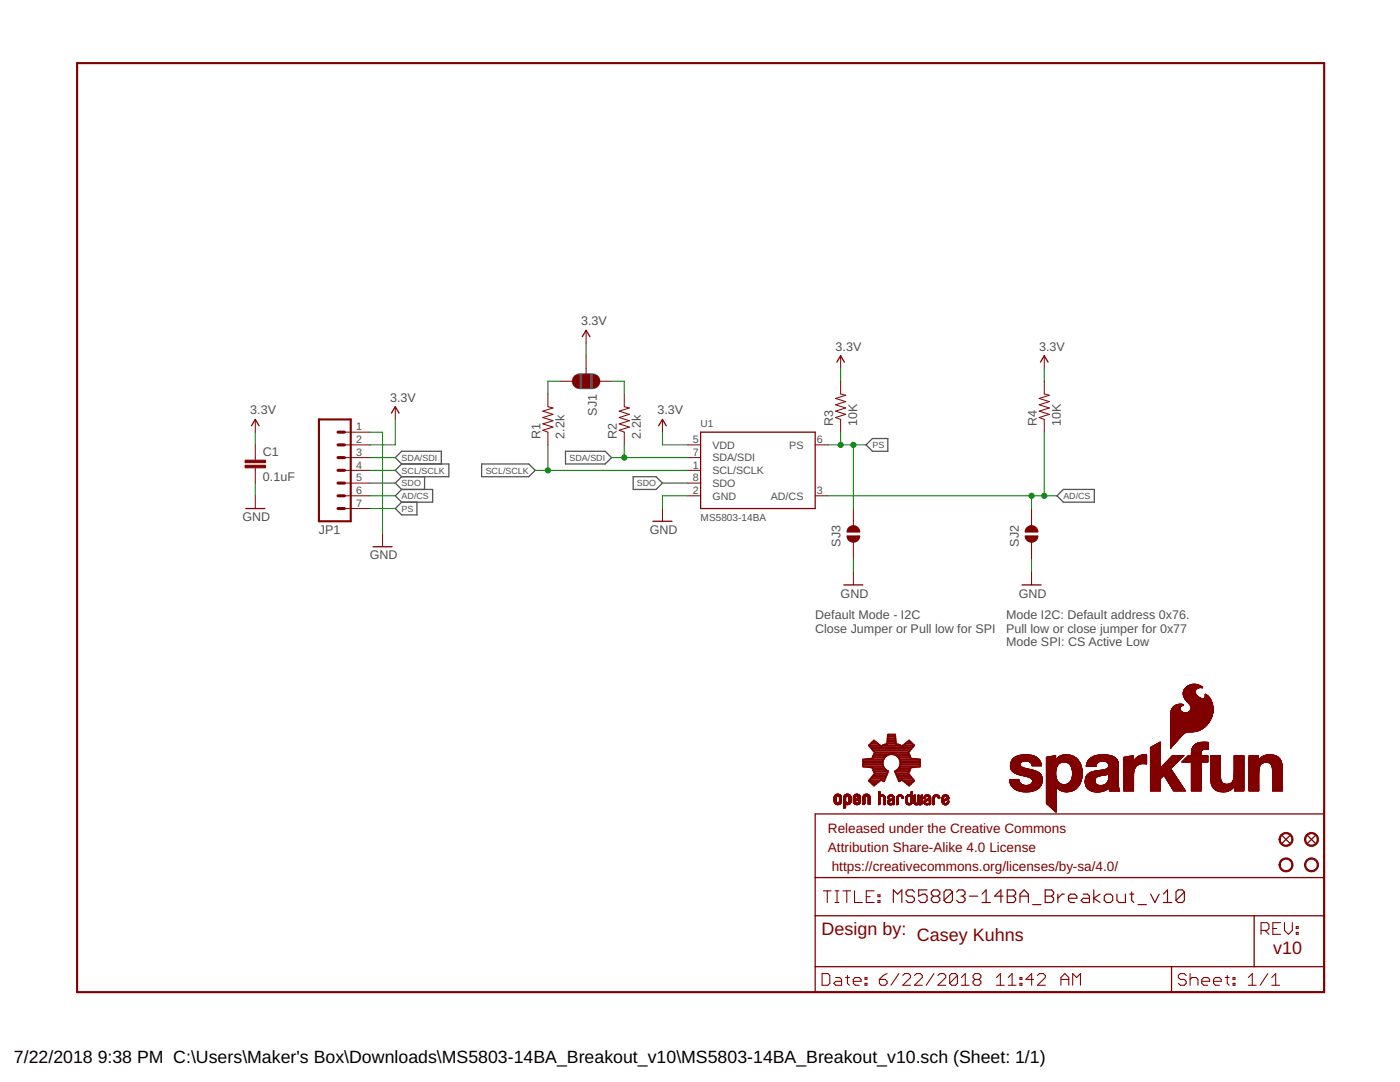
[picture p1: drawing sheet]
<svg xmlns="http://www.w3.org/2000/svg" width="279mm" height="216mm" viewBox="0 0 279 216" stroke-linecap="round" stroke-linejoin="round" font-family="sans-serif">
<defs><g id="words">
<g font-size="3.6" fill="#800000">
<text x="164" y="186.5">Design by:</text>
<text x="183" y="187.8">Casey Kuhns</text>
<text x="254.1" y="190.4">v10</text>
</g>
<g font-size="3.5">
<text x="2.8" y="212.1">7/22/2018</text>
<text x="19.5" y="212.1">9:38 PM C:\Users\Maker's Box\Downloads\MS5803-14BA_Breakout_v10\MS5803-14BA_Breakout_v10.sch (Sheet: 1/1)</text>
</g>
<g font-size="2.7" fill="#800000">
<text x="165.2" y="166.2">Released under the Creative Commons</text>
<text x="165.2" y="170">Attribution Share-Alike 4.0 License</text>
<text x="166" y="173.8">https://creativecommons.org/licenses/by-sa/4.0/</text>
</g>
<g font-size="2.5" fill="#505050">
<text x="116" y="64.9">3.3V</text>
<text x="166.8" y="70">3.3V</text>
<text x="207.4" y="70">3.3V</text>
<text x="49.9" y="82.7">3.3V</text>
<text x="77.9" y="80.1">3.3V</text>
<text x="119.1" y="82.9" transform="rotate(-90 119.1 82.9)">SJ1</text>
<text x="131.2" y="82.7">3.3V</text>
<text x="107.9" y="87.5" transform="rotate(-90 107.9 87.5)">R1</text>
<text x="112.7" y="87.5" transform="rotate(-90 112.7 87.5)">2.2k</text>
<text x="123.1" y="87.5" transform="rotate(-90 123.1 87.5)">R2</text>
<text x="127.9" y="87.5" transform="rotate(-90 127.9 87.5)">2.2k</text>
<text x="166.3" y="85" transform="rotate(-90 166.3 85)">R3</text>
<text x="171.1" y="85" transform="rotate(-90 171.1 85)">10K</text>
<text x="206.9" y="85" transform="rotate(-90 206.9 85)">R4</text>
<text x="211.7" y="85" transform="rotate(-90 211.7 85)">10K</text>
<text x="52.5" y="90.9">C1</text>
<text x="52.5" y="96">0.1uF</text>
<text x="48.4" y="104">GND</text>
<text x="63.6" y="106.5">JP1</text>
<text x="129.7" y="106.5">GND</text>
<text x="73.8" y="111.6">GND</text>
<text x="167.8" y="109.1" transform="rotate(-90 167.8 109.1)">SJ3</text>
<text x="203.3" y="109.1" transform="rotate(-90 203.3 109.1)">SJ2</text>
<text x="167.8" y="119.2">GND</text>
<text x="203.3" y="119.2">GND</text>
<text x="162.7" y="123.6">Default Mode - I2C</text>
<text x="200.8" y="123.6">Mode I2C: Default address 0x76.</text>
<text x="162.7" y="126.2">Close Jumper or Pull low for SPI</text>
<text x="200.8" y="126.2">Pull low or close jumper for 0x77</text>
<text x="200.8" y="128.9">Mode SPI: CS Active Low</text>
</g>
<g font-size="2.1" fill="#505050">
<text x="71.1" y="85.9">1</text>
<text x="71.1" y="88.4">2</text>
<text x="138.3" y="88.4">5</text>
<text x="142.2" y="89.5">VDD</text>
<text x="157.5" y="89.5">PS</text>
<text x="163" y="88.4">6</text>
<text x="71.1" y="91">3</text>
<text x="71.1" y="93.5">4</text>
<text x="138.3" y="93.5">1</text>
<text x="138.3" y="91">7</text>
<text x="142.2" y="94.6">SCL/SCLK</text>
<text x="142.2" y="92.1">SDA/SDI</text>
<text x="71.1" y="96">5</text>
<text x="71.1" y="98.6">6</text>
<text x="71.1" y="101.1">7</text>
<text x="138.3" y="98.6">2</text>
<text x="138.3" y="96">8</text>
<text x="142.2" y="99.7">GND</text>
<text x="142.2" y="97.2">SDO</text>
<text x="153.8" y="99.7">AD/CS</text>
<text x="163" y="98.6">3</text>
</g>
<g font-size="2" fill="#505050">
<text x="139.8" y="85.1">U1</text>
<text x="139.8" y="104">MS5803-14BA</text>
</g>
<g font-size="1.8" fill="#505050">
<text x="174.1" y="89.4">PS</text>
<text x="80.1" y="91.9">SDA/SDI</text>
<text x="80.1" y="94.5">SCL/SCLK</text>
<text x="96.9" y="94.5">SCL/SCLK</text>
<text x="113.7" y="91.9">SDA/SDI</text>
<text x="80.1" y="99.6">AD/CS</text>
<text x="80.1" y="97">SDO</text>
<text x="127.1" y="97">SDO</text>
<text x="212.2" y="99.6">AD/CS</text>
<text x="80.1" y="102.1">PS</text>
</g>
</g></defs>
<path d="M115.7 76.1h2.5" fill="none" stroke="#505050" stroke-width="3.2"/>
<g fill="none" stroke="#505050" stroke-width=".25">
<path d="M80.2 97.7l-1.3 1.2 1.3 1.3M80.2 97.7h6.1v2.5h-6.1M80.2 92.6l-1.3-1.3 1.3-1.3h7.9v2.6M80.2 92.6h9.4v2.5h-9.4M80.2 92.6l-1.3 1.3 1.3 1.2M80.2 95.1l-1.3 1.3 1.3 1.3M84.7 95.1v2.6M96.1 92.6h9.4l1.3 1.3-1.3 1.2h-9.4zM112.9 90h7.9l1.2 1.3-1.2 1.3h-7.9zM126.4 95.1h4.5l1.3 1.3-1.3 1.3h-4.5zM172.8 88.8l1.3-1.3h3.1v2.5h-3.1zM212.2 97.7h6.2v2.5h-6.2l-1.3-1.3z"/>
<path d="M80.2 100.2l-1.3 1.3 1.3 1.2h3v-2.5"/>
</g>
<g fill="none" stroke="#800000" stroke-width=".2">
<path d="M109.3 78.6v2.6l1.1 .2-2.1 .6 2.1 .7-2.1 .6 2.1 .6-2.1 .7 2.1 .6-2.1 .7 1 .3v2.6M111.9 76.1h2.5M116.3 74.8h1.3v2.5h-1.3zM117 65.9v2.6M117 71v3.8M119.5 76.1h2.5M124.6 78.6v2.6l1 .2-2 .6 2 .7-2 .6 2 .6-2 .7 2 .6-2 .7 1 .3v2.6M167.8 76.1v2.5l1 .3-2 .6 2 .6-2 .7 2 .6-2 .6 2 .7-2 .6 1 .4v2.5M167.8 71v2.5M208.4 76.1v2.5l1 .3-2 .6 2 .6-2 .7 2 .6-2 .6 2 .7-2 .6 1 .4v2.5M208.4 71v2.5M50.9 83.7v2.5"/>
<path d="M50.9 88.8v3M50.9 93.3v3.1M50.9 98.9v2.6M68.7 98.9h5.1M68.7 93.9h5.1M68.7 91.3h5.1M68.7 88.8h5.1M68.7 96.4h5.1M68.7 86.2h5.1M78.9 81.2v2.5M132.2 83.7v2.5M137.3 98.9h2.5"/>
<path d="M137.3 93.9h2.5M137.3 91.3h2.5M137.3 88.8h2.5M137.3 96.4h2.5M162.7 98.9h2.5M162.7 88.8h2.5M68.7 101.5h5.1M76.3 106.6v2.5M132.2 101.5v2.5M170.3 101.5v3.4M170.3 108.2v3.4M170.3 114.2v2.5"/>
<path d="M205.9 101.5v3.4M205.9 108.2v3.4M205.9 114.2v2.5M236.1 138.6h2.7M236.1 138.6h2.6M236.1 138.5l2.6 .1M236.1 138.5h2.6M236.1 138.4l2.5 .1M236.1 138.4h2.5M236.1 138.3l2.5 .1M236.1 138.3h2.5M236.1 138.2h2.4"/>
<path d="M236.1 138.2v.4M236.1 138.6l.2 .4M236.2 138.7h2.6M236.2 138.8h2.7M236.2 138.7l2.7 .1M236.2 138l2.3 .1M236.2 138h2.3v.2M236.2 138.8l2.8 .1M236.2 138.9l2.9 .1M236.2 138.9h2.8M236.2 139h2.9M236.2 137.8h2.3"/>
<path d="M236.3 137.8l2.3-.1-.1 .2M236.3 139.1h2.9M236.3 139l2.9 .1M236.3 137.8h2.2M236.3 137.8l-.2 .4M236.3 139l.2 .5M236.3 139.1l3.1 .1M236.3 139.2h3.1M236.3 139.2l3.2 .1M236.4 139.3h3.2M236.4 139.3l3.4 .1M236.4 139.4h5.1"/>
<path d="M236.4 137.5h2.4M236.5 139.4h5M236.5 139.5h5.1M236.5 139.5l.3 .4M236.5 139.5l5.1 .1M236.6 139.6h5M236.6 139.6l5.1 .1M236.6 139.7h5.1M236.7 137.2h3.2M236.7 139.7l5 .1M236.7 139.8h5M236.7 139.8l5.1 .1"/>
<path d="M236.8 137.1h3.2M236.8 139.9h5M236.8 139.9a1.84 1.84 0 0 1 .9 1.6M236.8 137.1h3.1M236.9 140h4.9M236.9 137h2.9M237 137h2.8M237 136.9h2.7M237.1 136.9h2.5M237.2 136.8h2.3M237.3 136.8h2.1M237.4 136.7h1.9"/>
<path d="M237.5 136.7h1.7M237.6 136.6a2.42 2.42 0 0 1 2.2 .4M237.6 136.6a1.8 1.8 0 0 0-1.4 1.4 1.8 1.8 0 0 0 .7 1.8 1.57 1.57 0 0 1 .8 1.9l-.9 .5M237.6 136.6h1.5M237.9 136.6h.9M238.1 136.5h.4M238.5 138.1a1.86 1.86 0 0 0 1.5 1.4M238.5 138.1h-2.3M238.5 138.2l.1 .1M238.5 137.9v.2M238.5 137.8v.1h-2.3M238.5 137.9h-2.3"/>
<path d="M238.6 138.3l.1 .2M238.7 138.5l.9 .8M238.7 137.6l-2.4 .1M238.7 137.6h-2.4M238.7 137.6l-.1 .1h-2.3M238.7 137.5l-2.3 .1M238.9 137.4l-2.4 .1M238.9 137.4h-2.4M239 137.4h-2.5M239.2 137.3h-2.6M239.3 137.2l-2.7 .1M239.5 137.2l-.8 .4"/>
<path d="M239.6 137.1l-.7 .2-.4 .5M239.6 139.3l.4 .1M239.7 137.2h.3a2.46 2.46 0 0 0-3.7 .6M239.7 137.1h.2M239.8 137l.2 .1-3.3 .1M240.3 139.4h1.2M240.3 139.3l-.1 .1M240.4 139.3h1M240.5 139.3h.9M240.5 139.2h.9M240.5 139.2l-.4 .3M240.5 139.1h.8"/>
<path d="M240.5 138.6l.3 .1M240.5 138.6v.1M240.5 138.6a2.93 2.93 0 0 1 1.6 2.8M240.5 139.1l-.2 .2M240.5 139l.8 .1M240.5 139h.7M240.5 138.9l.7 .1M240.5 138.9h.6M240.5 138.8l.6 .1M240.5 138.8h.5M240.5 138.7l.5 .1M240.5 138.7h.4"/>
<path d="M240.5 139v.2M240.5 138.7v.3M240.6 138.6l.4 .2M240.6 138.6l-.1 .5M240.6 138.6h.1M240.6 138.5v.1M241 138.8l.4 .4M241.4 139.2l.3 .6M241.7 139.8l.3 .7M166.5 159.9l.4 .1M166.5 159.9h.4M166.5 159.8h.4"/>
<path d="M166.5 159.7h.4M166.5 159.6h.4M166.5 159.5h.4M166.5 159.4h.4M166.5 159.3h.4M166.5 159.2h.4M166.5 159h.4M166.5 160h.4M166.5 158.9h1.4M166.6 158.8h1.2M166.6 158.7h1.2M166.7 158.6l1 .1"/>
<path d="M166.7 158.6h1M166.8 158.6h.8M166.9 158.5h.7M166.9 159.1h-.4M167 158.9l-.5 .1M167 158.5h.4M167 158.9h-.5M167.4 158.9h.5M167.4 158.9l.5 .1M167.5 159h.4M167.5 159.1h.4M167.5 159l.4 .1"/>
<path d="M167.5 159.9h.4M167.5 159.8h.4M167.5 159.7h.4M167.5 159.6h.4M167.5 159.5h.4M167.5 159.4h.4M167.5 159.3h.4M167.5 159.2h.4M167.9 160h-.4M168.4 160h.4M168.4 159.9h.4M168.4 159.8h.4"/>
<path d="M168.4 159.7h.4M168.4 159.6h.4M168.4 159.5h.4M168.4 159.4h.4M168.4 159.3h.4M168.4 159.2h.4M168.4 159h.4M168.4 158.9h.6M168.5 158.8h1.3M168.5 158.8h1.2M168.5 158.7h1.2M168.6 158.6l1 .1"/>
<path d="M168.6 158.6h1M168.7 158.6h.8M168.8 158.5h.7M168.8 159.1h-.4M168.8 159h-.4M168.9 158.9l-.5 .1M168.9 158.5h.4M169.3 158.9h.5M169.4 158.9h.4M169.4 159h.4M169.4 160h.4M169.5 159.9h.3"/>
<path d="M169.5 159.8h.3M169.5 159.7h.3M169.5 159.6h.3M169.5 159.5h.3M169.5 159.4h.3M169.5 159.3h.3M169.5 159.2h.3M169.5 159.1h.3M169.8 158.8l-1.4 .1M169.8 160h-.4M170.3 160h.4M170.3 159.9l.4 .1"/>
<path d="M170.3 159.9h.4M170.3 159.4h1.4M170.3 159.3h.4M170.3 159.2h.4M170.3 159h.4M170.3 158.9h1.4M170.4 158.8h1.3M170.4 158.8h1.2M170.5 158.7h1.1M170.6 158.6h.9M170.6 158.6h.8M170.7 158.5h.7"/>
<path d="M170.7 159.2h-.4M170.7 159.1h-.4M170.7 159l-.4 .1M170.8 159.9h-.5M170.8 158.9l-.5 .1M170.8 159.4h.9M170.9 159.8h-.6M170.9 158.9h-.6M170.9 158.5h.3M170.9 159.3h.8M171 159.7l-.7 .1M171 159.3h.7"/>
<path d="M171 159.7h-.7M171.2 159.2h.5M171.2 159.6l-.9 .1M171.2 158.9h.5M171.2 158.9l.5 .1M171.3 159.6h-1M171.3 159.2h.4M171.3 159h.4M171.3 160h.4M171.3 159.1h.4M171.4 159.9h.3M171.4 159.8h.3"/>
<path d="M171.4 159.5l-1.1 .1M171.5 159.7h.2M171.5 159.5h-1.2M171.6 159.7h.1M171.6 159.4l-1.3 .1M172.2 160h.4M172.2 159.9h.4M172.2 159.8h.4M172.2 159.7h.4M172.2 159.6h.4M172.2 159.5h.4M172.2 159.4h.4"/>
<path d="M172.2 159.3h.4M172.2 159.2h.4M172.2 159.1h.4M172.3 158.9h1.3M172.3 158.8h1.3M172.3 158.8h1.2M172.3 158.7h1.2M172.4 158.7h1M172.4 158.6h1M172.5 158.6h.9M172.6 158.5h.7M172.6 159l-.4 .1"/>
<path d="M172.7 159h-.5M172.7 158.9l-.5 .1M172.7 158.5h.4M172.8 158.9h-.5M173.1 158.9h.5M173.2 158.9h.4M173.2 159h.5M173.3 160h.4M173.3 159.9h.4M173.3 159.8h.4M173.3 159.7h.4M173.3 159.6h.4"/>
<path d="M173.3 159.5h.4M173.3 159.4h.4M173.3 159.3h.4M173.3 159.2h.4M173.3 159.1h.4M175.3 158h.3M175.3 160h.3M175.3 159.9h.3M175.3 159.8h.3M175.3 159.7h.3M175.3 159.6h.3M175.3 159.5h.3"/>
<path d="M175.3 159.4h.3M175.3 159.3h.3M175.3 159.2h.3M175.3 159.1h.3M175.3 159h.4M175.3 158.8h1.2M175.3 158.7l1.2 .1M175.3 158.7h1.1M175.3 158.6l1 .1M175.3 158.6h.3M175.3 158.5h.3M175.3 158.4h.3"/>
<path d="M175.3 158.3h.3M175.3 158.2h.3M175.3 158.1h.3M175.4 158h.2M175.5 157.9h.1M175.7 159l-.4 .1M175.8 158.6h.5M175.8 158.9l-.5 .1M175.9 158.9h-.6M176 158.6h.1M176.1 158.9h.5M176.2 158.9l.4 .1"/>
<path d="M176.3 159h.3M176.3 159h.4M176.3 159.1h.4M176.4 159.2h.3M176.4 160h.3M176.4 159.9h.3M176.4 159.8h.3M176.4 159.7h.3M176.4 159.6h.3M176.4 159.5h.3M176.4 159.4h.3M176.4 159.3h.3"/>
<path d="M176.6 158.9h-1.3M177.1 159.3h.2M177.1 159.2h.3M177.1 159.4h.1M177.2 159h.3M177.2 158.9h1.2M177.3 158.8h1M177.4 158.8h.9M177.4 159.3h-.3M177.4 158.7h.8M177.4 159.6h1.1M177.4 159.2l-.3 .1"/>
<path d="M177.4 160h-.3M177.5 159.9l-.4 .1M177.5 159.1h-.3M177.5 159.6h1M177.5 158.7h.6M177.5 159.9h-.4M177.5 159h-.3M177.6 158.6h.5M177.6 159.9h-.4M177.6 158.9l-.4 .1M177.7 159.5h.8M177.7 158.9h-.5"/>
<path d="M177.7 159.8h-.5M177.8 158.6h.1M177.9 159.7l-.7 .1M177.9 159.4h.6M177.9 158.9h.5M177.9 159.7h-.7M178 159.4h.5M178 158.9l.4 .1M178.1 159h.4M178.1 159.3h.4M178.1 159l.4 .1M178.2 159.3h.3"/>
<path d="M178.2 159.1h.3M178.2 159.2h.3M178.2 160h.3M178.2 159.9h.3M178.2 159.8h.3M178.2 159.7h.3M178.5 159.6l-1.2 .1M178.9 160h.3M178.9 159.9h.3M178.9 159.8h.3M178.9 159.7h.3M178.9 159.6h.3"/>
<path d="M178.9 159.5h.3M178.9 159.4h.3M178.9 159.3h.3M178.9 159.2h.3M178.9 159.2h.4M179 158.9h1.2M179.1 158.8h1M179.2 158.7h.8M179.3 159.2h-.4M179.3 159.1h-.4M179.3 159l-.3 .1M179.3 158.7h.6"/>
<path d="M179.3 159h-.3M179.4 158.6h.5M179.4 158.9l-.4 .1M179.5 158.9h-.5M179.6 158.6h.1M179.7 158.9h.5M179.8 158.9l.5 .1M179.9 159h.4M180 159.1h.3M180 159h.3M180 159.2h.3M180 159.3h.2"/>
<path d="M180.2 159.3h-.2M180.3 159.2l-.3 .1M180.7 160h.3M180.7 159.9h.3M180.7 159.8h.3M180.7 159.7h.3M180.7 159.6h.3M180.7 159.5h.3M180.7 159.4h.3M180.7 159.3h.3M180.7 159.2h.3M180.8 159.2h.3"/>
<path d="M180.8 159.1h.3M180.9 158.8h1.2M181 158.8h1.1M181 158.7h1.1M181.1 159.1h-.3M181.1 158.7h1M181.2 159h-.4M181.2 158.6h.5M181.2 158.9l-.4 .1M181.3 158.9h-.5M181.4 158.6h.1M181.5 158.9h.6"/>
<path d="M181.6 158.9h.5M181.7 159h.4M181.8 159h.3M181.8 159.1h.3M181.8 158h.3M181.8 160h.3M181.8 159.9h.3M181.8 159.8h.3M181.8 159.7h.3M181.8 159.6h.3M181.8 159.5h.3M181.8 159.4h.3"/>
<path d="M181.8 159.3h.3M181.8 159.2h.3M181.8 158.6h.3M181.8 158.5h.3M181.8 158.4h.3M181.8 158.3h.3M181.8 158.2h.3M181.8 158.1h.3M181.9 158h.2M182 157.9h.1M182.1 158.9h-1.2M182.4 160h.3"/>
<path d="M182.4 159.9h.3M182.4 159.8h.3M182.4 159.7h.3M182.4 159.6h.3M182.4 159.5h.3M182.4 159.4h.3M182.4 159.3h.3M182.4 159.2h.3M182.4 159.1h.3M182.4 159h.3M182.4 158.9h.3M182.4 158.8h.3"/>
<path d="M182.4 158.7h.3M182.5 158.7h.2M182.6 158.6h.1M183.1 160h.3M183.1 159.9h.3M183.1 159.8h.3M183.1 159.7h.3M183.1 159.6h.3M183.1 159.5h.3M183.1 159.4h.3M183.1 159.3h.3M183.1 159.2h.3"/>
<path d="M183.1 159.1h.3M183.1 159h.3M183.1 158.9h.3M183.1 158.8h.3M183.1 158.7h.3M183.2 158.7h.2M183.3 158.6h.1M183.8 160h.3M183.8 159.9h.3M183.8 159.8h.3M183.8 159.7h.3M183.8 159.6h.3"/>
<path d="M183.8 159.5h.3M183.8 159.4h.3M183.8 159.3h.3M183.8 159.2h.3M183.8 159.1h.3M183.8 159h.3M183.8 158.9h.3M183.8 158.8h.3M183.8 158.7h.3M183.9 158.7h.2M184 158.6h.1M184.4 160h.3"/>
<path d="M184.4 159.4h.1M184.4 159.2h.3M184.5 158.9h1.1M184.6 158.8h1M184.6 159.3l-.2 .1M184.6 158.8h.9M184.6 159.3h-.2M184.7 158.7h.8M184.7 159.2l-.3 .1M184.7 159.1h-.3M184.7 159.9l-.3 .1M184.7 159l-.3 .1"/>
<path d="M184.7 158.7h.7M184.8 159.6h.9M184.8 159.9h-.4M184.8 159h-.4M184.8 158.6h.5M184.8 158.9l-.4 .1M184.9 159.5h.8M185 158.9h-.5M185 159.8h-.6M185 159.5h.7M185 158.6h.1M185.1 159.7l-.6 .1"/>
<path d="M185.1 159.4h.6M185.1 158.9h.6M185.2 159.7h-.7M185.3 159.4h.4M185.3 158.9l.4 .1M185.3 159h.4M185.4 159.6l-.8 .1M185.4 159.3h.3M185.4 159l.3 .1M185.4 159.1h.3M185.4 159.6h.3M185.4 159.2h.3"/>
<path d="M185.5 160h.2M185.5 159.9h.2M185.5 159.8h.2M185.5 159.7h.2M185.5 159.2h.2M185.7 159.6h-1M186.2 160h.3M186.2 159.9h.3M186.2 159.8h.3M186.2 159.7h.3M186.2 159.6h.3M186.2 159.5h.3"/>
<path d="M186.2 159.4h.3M186.2 159.3h.3M186.2 159.2h.3M186.3 158.9h1.2M186.4 158.8h1M186.4 158.8h.9M186.5 158.7h.8M186.5 159.2h-.3M186.5 159.1h-.3M186.6 159l-.4 .1M186.6 158.6l.6 .1M186.6 159h-.4"/>
<path d="M186.6 158.6h.5M186.7 158.9l-.5 .1M186.8 158.9h-.5M186.8 158.6h.1M187 158.9h.5M187.1 158.9l.4 .1M187.2 159h.3M187.2 159.1h.4M187.2 159.2h.4M187.3 159.2h.3M187.3 159.3h.1M187.5 159.3h-.2"/>
<path d="M187.6 159.2l-.3 .1M188 160h.3M188 159.9h.4M188 159.5h1.2M188 159.5h.3M188 159.4h.3M188 159.3h.3M188 159.2h.3M188.2 158.8h1M188.3 158.7h.8M188.3 159.9l-.3 .1M188.3 159.2h-.3"/>
<path d="M188.3 159.1h-.3M188.4 159l-.4 .1M188.4 158.7h.6M188.4 159h-.4M188.4 158.6h.5M188.4 159.9h-.4M188.5 158.9l-.4 .1M188.6 159.8h-.6M188.6 158.9h-.5M188.6 158.6h.1M188.7 159.7l-.7 .1M188.8 159.7h-.8"/>
<path d="M188.8 158.9h.5M188.8 159.4h.6M188.9 158.9l.4 .1M188.9 159.3h.5M188.9 159.6l-.9 .1M189 159h.3M189 159.3h.4M189 159l.4 .1M189 159.6h-1M189 159.1h.4M189.1 159.2h.3M189.1 160h.3"/>
<path d="M189.1 159.9h.3M189.3 159.8h.1M189.3 158.9h-1.2M189.3 159.5h-.8M189.3 159.4l-.7 .1M189.4 159.4h-.7M201.5 155.6h1.8M201.5 155.7h1.8M201.5 155.9h1.9M201.5 155.8h1.9M201.5 156l2 .1M201.5 156h1.9"/>
<path d="M201.6 156.2l.5 .9M201.6 156.1l1.9 .1M201.6 156.1h1.9M201.6 156.2h2M201.6 156.3h2.1M201.6 156.3h2M201.6 152.8l.1 .5M201.6 152.8h2.1M201.7 156.4h2.1M201.7 156.4h2M201.7 153h2.2M201.7 153h2.1"/>
<path d="M201.7 152.9h2.1M201.7 152.9h2M201.7 152.8h1.9M201.7 152.7h1.9M201.7 156.4l2.2 .1M201.7 153.2h2.6M201.7 153.2h2.5M201.7 153.1h2.4M201.7 153.1h2.3M201.7 152.6h1.9M201.7 152.5l1.9 .1M201.7 152.5h1.9"/>
<path d="M201.7 153.3l.1 .3 .6 .6M201.7 153.2l2.8 .1M201.7 152.4h1.9M201.7 152.2l-.1 .6M201.7 156.5l2.3 .1M201.7 156.5h2.3M201.7 153.4h3.3M201.7 153.3h3M201.7 152.2h2M201.7 156.6h2.5M201.7 153.4h3.5M201.8 156.7h2.6"/>
<path d="M201.8 153.5h3.6M201.8 156.7h3M201.8 153.5h3.9M201.8 153.6h4M201.8 153.6h4.2M201.8 153.6l4.4 .1M201.9 156.8h5.8M201.9 153.7h4.5M201.9 151.8h5.6M201.9 151.7l-.2 .5M201.9 151.7h5.6M201.9 153.8h4.6"/>
<path d="M202 156.9h5.6M202 153.8h4.7M202 151.7h5.4M202 151.6h5.4M202 157h5.6M202 153.9h4.8M202 153.9h4.9M202.1 157.1h5.4M202.1 153.9l4.9 .1M202.1 151.5h5.2M202.1 157.1a4.1 4.1 0 0 0 3.3 .9M202.1 157.1h5.3"/>
<path d="M202.1 151.4h5.1M202.2 154h4.9M202.2 151.4h5M202.2 151.3l-.3 .4M202.2 157.2h5.2M202.2 154.1h5M202.2 151.3h5M202.3 157.2h5M202.3 154.1h5M202.3 151.3h4.8M202.3 157.3h5M202.4 154.2l.3 .1"/>
<path d="M202.4 154.2h4.9M202.4 151.2h4.6M202.4 157.4h4.8M202.4 157.4h4.7M202.4 154.2h5M202.5 157.4h4.6M202.5 151.1h4.4M202.5 154.3h5M202.6 151.1h4.2M202.6 157.5h4.4M202.6 151l-.4 .3M202.6 154.3h4.9"/>
<path d="M202.6 151h4.2M202.7 157.5h4.2M202.7 154.3l.4 .2M202.7 154.3l4.9 .1M202.8 151h3.8M202.8 157.6h4M202.8 154.4h4.8M202.8 150.9h3.7M202.9 157.6h3.8M202.9 154.5h4.8M202.9 150.9h3.6M203 157.7h3.6"/>
<path d="M203.1 154.5l2.1 .5M203.1 154.5h4.6M203.1 150.8l-.5 .2M203.1 150.8a4.6 4.6 0 0 1 4.1 .6M203.1 150.8h3.2M203.1 157.8h3.3M203.2 150.8h3M203.3 154.6h4.4M203.3 157.8h3M203.4 155.8l-.1-.3h-1.8l.1 .7M203.4 155.8l.1 .3M203.4 154.6h4.4"/>
<path d="M203.4 150.7h2.6M203.4 157.8h2.8M203.5 156.1l.1 .2M203.6 154.6l4.2 .1M203.6 152.5a1.37 1.37 0 0 0 1.4 .9l.4 .1M203.6 156.3a1.75 1.75 0 0 0 2.2 .1M203.6 152.3v.2M203.6 152.3h-1.9M203.6 150.7h2.1M203.7 157.9h2.3M203.7 152.2h-2M203.8 154.7h4"/>
<path d="M203.8 152.1h-2M203.8 152.1l-.2 .2M203.9 152h-2.1M203.9 150.6h1.6M203.9 157.9h1.8M204 154.7h3.9M204.1 152h-2.3M204.2 158h1.2M204.3 154.8h3.6M204.3 151.9h-2.5M204.4 150.6h.6M204.5 151.9l-.7 .2"/>
<path d="M204.5 154.9h3.4M204.7 154.9h3.2M204.9 151.9l.8 .3M204.9 155h3M205.1 155h2.8M205.1 151.9h2.5M205.2 155l.3 .2M205.2 155l2.8 .1M205.3 156.7h2.5M205.3 152h2.3M205.4 153.5l1.2 .3 1 .6M205.4 155.1h2.6"/>
<path d="M205.4 152h2.2M205.5 155.2h2.5M205.5 155.2l.3 .1M205.5 152.1h2.1M205.6 156.6h2.2M205.6 155.2h2.4M205.6 152.1h2.1M205.7 156.5h2.1M205.7 152.2h2M205.7 155.3h2.3M205.7 152.2l.2 .2M205.8 155.3l.2 .1"/>
<path d="M205.8 155.3h2.2M205.8 152.3h1.9M205.8 156.4h2.1M205.8 152.3h2M205.9 152.4l.1 .2M205.9 152.4h1.9M205.9 155.4h2.1M205.9 152.5h1.9M206 155.4l.1 .2M206 155.4h2M206 152.6h1.8M206 152.5h1.8"/>
<path d="M206 156.3l-.2 .1M206 157.9l-.6 .1M206 156.2h1.9M206 152.8h1.8M206 152.7h1.8M206 155.5h2M206 156.2h2M206 156.1h2M206 155.6h2M206.1 156.1l-.1 .2M206.1 155.6v.2M206.1 156h1.9"/>
<path d="M206.1 155.7h1.9M206.1 155.9h1.9M206.1 155.8v.3M206.1 155.8h1.9M207 157.5l-1 .4M207.2 151.4l.3 .3M207.4 157.2l-.4 .3M207.5 151.7l.2 .5M207.6 151.9h-5.8M207.6 157h-5.6M207.6 154.4l.2 .3M207.7 156.8l-5.8 .1"/>
<path d="M207.7 152.2l.1 .6h-1.8v-.2M207.8 156.7l-.4 .5M207.8 156.7l-6 .1M207.8 156.7h-2.9M207.8 156.6h-2.4M207.8 154.7l.2 .4M207.9 156.5h-2.2M207.9 156.4h-2.1M207.9 156.3h-2M207.9 156.3h-1.9M208 156.2l-.2 .5M208 155.1v.5"/>
<path d="M208 155.9h-1.9M208 155.6v.6M208.8 151.8l6.5 .1M208.8 155.5h2.1M208.8 158h2M208.8 157.9h2M208.8 157.8h2M208.8 157.7h2M208.8 157.6h2M208.8 157.5h2M208.8 157.4h2M208.8 157.3h2"/>
<path d="M208.8 157.2h2M208.8 157.1h2M208.8 157h6.3M208.8 157h6.4M208.8 156.5l6.6 .1M208.8 156.5h3.3M208.8 156.4l3.1 .1M208.8 156.4h2.9M208.8 156.4h2.8M208.8 156.3h2.7M208.8 156.2h2.6M208.8 156.1l2.5 .1"/>
<path d="M208.8 156.1h2.5M208.8 156l2.4 .1M208.8 156h2.4M208.8 156h2.3M208.8 155.9h2.3M208.8 155.8h2.2M208.8 155.7l2.2 .1M208.8 155.7h2.2M208.8 155.6h2.1M208.8 155.4h2.1M208.8 155.3l2 .1M208.8 155.3h2"/>
<path d="M208.8 155.2h2M208.8 155.1h2M208.8 155h2M208.8 155h1.9M208.8 154.9h1.9M208.8 154.8h1.9M208.8 154.7l1.9 .1M208.8 154.7h1.9M208.8 154.6h1.9M208.8 154.5h1.9M208.8 154.4h1.9M208.8 154.3h1.9"/>
<path d="M208.8 154.2h1.9M208.8 154.1h1.9M208.8 154h1.9M208.8 153.9h1.9M208.8 153.8h1.9M208.8 153.6h1.9M208.8 153.5h2M208.8 153.4h2M208.8 153.3h2M208.8 153.2h2M208.8 153.1h2.1M208.8 153h2.1"/>
<path d="M208.8 152.8h2.2M208.8 152.7h2.3M208.8 152h6.6M208.8 151.9h6.5M208.8 151.8h6.5M208.8 151.8h6.4M208.8 151.7h6.4M208.8 151.6h6.3M208.8 151.6h1.9M208.8 151.5h1.9M208.8 151.4h1.9M208.8 151.3h1.9"/>
<path d="M208.8 151.2h1.9M208.8 151.1h1.9M208.8 151.1v9.2M208.8 160h2M208.8 159.9h2M208.8 159.8h2M208.8 159.7h2M208.8 159.6h2M208.8 159.5h2M208.8 159.4h2M208.8 159.3h2M208.8 159.2h2"/>
<path d="M208.8 159.1h2M208.8 159h2M208.8 158.9h2M208.8 158.8h2M208.8 158.7h2M208.8 158.6h2M208.8 158.5h2M208.8 158.4h2M208.8 158.3h2M208.8 158.2h2M208.8 158.1h2M208.9 151.1h1.8"/>
<path d="M209.1 151h1.6M209.5 151h1.2M209.5 151l-.7 .1M209.7 150.9h1M209.7 150.9l-.2 .1M210 150.9h.7M210.4 150.8h.3M210.6 150.8h.1M210.7 150.8l-1 .1M210.7 150.8v.9l.2-.3M210.7 153.9v.8M210.7 154.7l.1 .5"/>
<path d="M210.7 153.9h-1.9M210.7 153.7h-1.9M210.7 151.6h4.4M210.8 153.6h-2M210.8 157v5.1M210.8 153.5l-.1 .4M210.8 151.5h4.2M210.8 157l.2 .2M210.8 155.2l.1 .3M210.8 153.4h-2M210.8 151.4h4.1M210.9 157.1h4.2"/>
<path d="M210.9 153.1l-.1 .4M210.9 157.1h4.1M210.9 155.5l.2 .4M210.9 151.4h4M210.9 153h-2.1M210.9 151.3h3.9M211 157.2h3.9M211 152.9h-2.2M211 157.2l.4 .4M211 151.3h3.8M211 152.8h-2.2M211 152.8l-.1 .3"/>
<path d="M211.1 157.3h3.8M211.1 151.2h3.6M211.1 155.9l.5 .5M211.1 151.2l-.2 .2M211.1 157.4h3.7M211.1 152.7h-2.3M211.1 152.6h-2.3M211.2 157.4h3.5M211.2 151.1h3.4M211.2 152.5l-2.4 .1M211.2 152.5h-2.4M211.2 151.1h3.3"/>
<path d="M211.3 152.5h-2.5M211.3 151h3.1M211.3 152.5a1.62 1.62 0 0 1 2.1 0M211.3 152.5l-.3 .3M211.3 157.5h3.3M211.3 152.4h-2.5M211.3 151l-.2 .2M211.3 157.5h3.2M211.4 152.4h-2.6M211.4 157.6h3M211.4 150.9h2.9M211.4 157.6l.3 .2"/>
<path d="M211.5 152.3h-2.7M211.5 150.9h2.7M211.5 157.6h2.9M211.6 157.7h2.7M211.6 150.8h2.4M211.7 152.2h-2.9M211.7 157.8l.3 .1M211.7 157.8h2.4M211.7 150.8h2.2M211.8 152.2h-3M211.8 157.8h2.2M211.8 150.7h2"/>
<path d="M211.9 157.8h2M211.9 152.1h-3.1M212 157.9l.3 .1M212 150.7h1.6M212.1 157.9h1.6M212.2 150.6h1.1M212.2 157.9h1.4M212.3 152.1h-3.5M212.4 152.1h3M212.4 150.6h.5M212.5 158h.7M212.6 156.5h2.9"/>
<path d="M212.8 152.1h2.7M213 152.2h2.5M213.2 152.3h2.4M213.3 152.3h2.3M213.3 152.4h2.3M213.4 152.4h2.2M213.4 152.5h2.2M213.4 152.5l.3 .3M213.5 156.1h2.1M213.5 152.5h2.2M213.5 152.5l2.2 .1M213.6 156h2.1"/>
<path d="M213.6 152.6h2.1M213.6 150.7l-1.4-.1-.9 .4M213.6 150.7l1.2 .6M213.6 152.7h2.1M213.6 157.9l-1.3 .1M213.7 152.7h2M213.7 152.8h2.1M213.7 152.8l.1 .3M213.7 155.9a1.59 1.59 0 0 1-2.1 .5M213.7 152.9h2.1M213.8 155.7h2M213.8 152.9h2"/>
<path d="M213.8 153h2M213.8 153.1h2M213.8 155.6h2M213.8 153.1h2.1M213.8 153.1l.2 .4M213.9 155.5h2M213.9 153.2h2M213.9 155.5l1.7 .9M213.9 155.5l-.2 .4M213.9 155.4h2M213.9 155.3h2M213.9 153.3h2"/>
<path d="M213.9 153.4h2M214 155.2h1.9M214 153.5h1.9M214 153.4h1.9M214 153.5v.4M214 155.1h1.9M214 153.6h1.9M214 155.2l-.1 .3M214 155h2M214 154.9h2M214 153.7h2M214 153.6l2 .1"/>
<path d="M214 154.8h2M214 153.9h2M214 153.8h2M214 154.7h2M214 154.6h2M214 154.5h2M214 154.4h2M214 154.2h2M214 154.1h2M214 154h2M214 153.9l2 .1M214 154.7v.5"/>
<path d="M214 153.9l.1 .4M214.1 154.3h1.9M214.1 154.3l-.1 .4M214.1 154.3l1.9 .1M214.8 151.3l.4 .4M214.8 157.4l-1.2 .5M215.2 156.9h-6.4M215.2 156.9l-.4 .5M215.2 151.7l.4 .6M215.3 156.8l-6.5 .1M215.3 156.8h-6.5M215.3 156.7l-6.5 .1"/>
<path d="M215.3 156.7h-6.5M215.4 156.7h-6.6M215.4 156.6h-6.6M215.5 156.5h-2.6M215.5 156.4h-2.5M215.6 156.4h-2.5M215.6 156.4l-.4 .5M215.6 152.3l.2 .6M215.6 156.3h-2.4M215.6 156.3h-2.3M215.6 156.2h-2.2M215.6 156.1l-2.2 .1"/>
<path d="M215.7 156l-2.2 .1M215.7 156h-2.1M215.7 155.9h-2.1M215.8 155.9h-2.1M215.8 155.8h-2.1M215.8 155.7l-2.1 .1M215.8 155.7l-.2 .7M215.8 155.7h-2M215.8 152.9l.2 1.5M215.8 155.6h-2M215.9 155.5h-2M215.9 155.2h-1.9"/>
<path d="M215.9 155.1l-.1 .6M216 154.3h-1.9M216 154.4l-.1 .7M216.6 156h1.9M216.6 155.9h1.9M216.6 155.9v.3M216.6 156.3h2M216.6 156.2h2M216.6 156.1l2 .1M216.6 156.1h1.9M216.6 155.8h1.9M216.6 155.7h1.9"/>
<path d="M216.6 156.2v.2M216.6 156.4h2.1M216.6 155.6h1.9M216.6 156.4l2.2 .1M216.6 156.4l.1 .3M216.6 155.4v.5M216.6 156.5l2.3 .1M216.6 156.5h2.2M216.6 155.3h2M216.7 156.6h2.3M216.7 156.7v.2M216.7 156.7h2.7"/>
<path d="M216.7 156.7h2.5M216.7 156.7h6.5M216.7 156.8h6.5M216.7 156.9l.6 .6M216.8 156.9h6.4M216.8 154.9l-.2 .5M216.8 152.8h1.9M216.8 157h6.4M216.8 152.9h1.9M216.8 152.6v.4h1.9l.1-.3M216.8 152.7h2M216.8 152.6h2"/>
<path d="M216.8 152.5h2M216.9 157.1h6.3M216.9 152.4h2M216.9 152.3l-.1 .3M216.9 157.2h6.4M216.9 154.7h3.2M217 157.2h4.3M217 152.1l-.1 .2M217 154.6l-.2 .3M217 157.3h4.2M217.1 157.4h4M217.1 151.8h6"/>
<path d="M217.1 151.8l-.1 .3M217.1 151.8h5.9M217.2 157.4h3.8M217.2 151.7h5.8M217.2 157.5h3.7M217.3 157.5l.1 .1M217.3 151.6h5.6M217.3 151.6l-.2 .2M217.3 157.5h3.6M217.4 151.5h5.5M217.4 157.6h3.4M217.4 151.5h5.4"/>
<path d="M217.4 157.6h3.3M217.4 157.6l.2 .2M217.4 151.4h5.4M217.5 157.7h3.1M217.5 151.4h5.3M217.6 151.3h5.1M217.6 157.8h2.9M217.6 157.8h.2M217.7 151.2h4.9M217.7 157.8h2.7M217.7 151.2h4.8M217.8 157.8h2.5"/>
<path d="M217.8 157.8l.4 .2h1.3M217.8 151.1h4.7M217.9 151.1h4.5M218 157.9h2M218 151h4.3M218.1 151h4.1M218.1 151l-.8 .6M218.1 157.9h1.8M218.2 150.9h3.9M218.3 150.9h3.7M218.5 150.8h3.3M218.5 155.7v.3"/>
<path d="M218.5 156v.1M218.5 155.6h-1.9M218.5 155.6v.1M218.5 156.1l.2 .3M218.5 155.5h-1.9M218.6 155.4l-2 .1M218.6 155.4h-2M218.6 155.3l-.1 .3M218.7 150.8h3M218.7 150.8l-.6 .2M218.7 155.3h-2M218.7 155.2h-2"/>
<path d="M218.7 156.4l.3 .2M218.7 152.9h-1.9M218.8 155.2h-2.1M218.8 152.7h-2M218.8 155.2l-.2 .1M218.8 155.1h-2.1M218.8 152.6v.1M218.8 150.7h2.7M218.8 152.5h-1.9M218.8 152.5v.1M218.9 152.4h-2M218.9 155l-2.2 .1"/>
<path d="M218.9 152.4l-.1 .1M218.9 152.3h-2M218.9 153.8l.4 1.1M218.9 153.8l-1.2 .3-.7 .5M219 155h-2.3M219 152.3h-2.1M219 155l-.2 .2M219 152.2h-2.1M219 156.6l.5 .1M219.1 152.2h-2.1M219.1 150.7h2.1M219.2 152.1h-2.2"/>
<path d="M219.2 154.9h-2.4M219.2 154.9l-.2 .1M219.3 152h-2.3M219.3 154.9h-.1M219.3 154.9h-2.5M219.4 150.6h1.5M219.5 154.8h-2.7M219.5 152h-2.5M219.5 154.8l-.2 .1M219.7 151.9h-2.6M219.7 151.9l-.5 .2-.3 .3M219.8 156.7h3.4"/>
<path d="M219.9 151.9h.2M219.9 154.7l-.4 .1M220.2 156.7h3M220.2 156.7h-.5M220.2 153.6l.3 1.1-3.6 .1M220.2 153.6l-1.3 .2M220.3 157.8l-1.9 .2M220.3 156.6h2.9M220.3 153.6h2.9M220.4 151.9l.6 .3M220.4 151.9h2.7M220.5 156.6h2.7"/>
<path d="M220.5 153.5h2.7M220.6 156.5h2.6M220.6 152h2.5M220.7 153.5h2.5M220.7 157.6l-.4 .2M220.7 156.4h2.5M220.7 154.6h-3.7M220.8 156.4h2.4M220.8 152h2.3M220.8 156.3h2.4M220.8 153.4h2.4M220.9 154.6l-4 .1"/>
<path d="M220.9 156.3h2.3M220.9 154.6h-3.9M220.9 152.1h2.2M220.9 156.2h2.3M220.9 153.4h2.3M220.9 150.6l-2.2 .2M220.9 150.6l.8 .2M220.9 152.1h2.3M221 156.2h2.2M221 156.1h2.2M221 153.3h2.2M221 152.2h2.2"/>
<path d="M221 156.1l-.4 .4-.4 .2M221 152.2l.1 .1M221.1 156h2.1M221.1 154.5h-4M221.1 152.2h2.1M221.1 153.3h2.1M221.1 155.9h2.1M221.1 152.3h2.1M221.1 152.3l.1 .1M221.1 157.4h-4M221.1 153.2h2.1M221.1 154.5l-.2 .1"/>
<path d="M221.1 154.5l.2-.1v.9M221.1 155.8h2.1M221.2 155.7h2M221.2 152.4h2M221.2 153.1h2M221.2 155.7l-.2 .4M221.2 152.4v.2M221.2 155.6h2M221.2 152.5h2M221.2 155.5h2M221.2 155.4h2M221.2 153h2"/>
<path d="M221.2 152.6h2M221.2 155.5v.2M221.2 155.4v.1M221.2 152.6l.1 .1M221.2 157.3l.1-.1v.1M221.2 157.3l-.5 .3M221.3 152.8h1.9M221.3 155.3h1.9M221.3 155.2h1.9M221.3 155.1h1.9M221.3 155h1.9M221.3 154.9h1.9"/>
<path d="M221.3 154.8h1.9M221.3 154.7h1.9M221.3 154.6h1.9M221.3 154.5h1.9M221.3 152.9h1.9M221.3 152.7h1.9M221.3 155.3l-.1 .1M221.3 152.7v.1M221.3 152.8a.85 .85 0 0 1-1.1 .8M221.3 157.3h2M221.3 157.2h2M221.3 157.3l.1 .1"/>
<path d="M221.4 157.4h1.9M221.4 157.4v.1M221.4 157.5h.1M221.4 157.5h1.9M221.4 157.6l.1 .2M221.4 157.5v.1M221.5 157.8h1.9M221.7 150.8l.7 .3M222.4 151.1l.2 .1M222.6 151.2l.2 .2M222.8 151.4l.1 .2M222.9 151.6l.1 .2"/>
<path d="M223 151.8l.1 .2M223.1 151.9h-6M223.1 152l.1 .3M223.2 152.3v.3M223.2 154.4h-6M223.2 154.3l-6 .1M223.2 154.3h-5.9M223.2 154.3h-5.8M223.2 154.2h-5.8M223.2 154.2h-5.6M223.2 154.1h-5.6M223.2 154.1h-5.5"/>
<path d="M223.2 154h-5.3M223.2 153.9l-5.2 .1M223.2 153.9h-5M223.2 153.9h-4.8M223.2 153.8h-4.6M223.2 153.8h-4.3M223.2 153.7h-3.9M223.2 153.6l-3.6 .1M223.2 153.6h-3.1M223.2 152.6v4.2M223.2 156.8v.1M223.2 156.9v.1"/>
<path d="M223.2 157l.1 .2M223.3 157.2v.1M223.3 157.3v.1M223.3 157.4v.1M223.3 157.5v.1M223.3 157.6h.1M223.4 157.6h-2l2 .1M223.4 157.6v.1M223.4 157.7l-2 .1h2M223.4 157.7v.1M223.4 157.8h-1.9M224.3 151.8h1.8"/>
<path d="M224.3 155.5h1.9M224.3 151.9v5.9h1.9v-3.2M224.3 157.8h1.9M224.3 157.7h1.9M224.3 157.6h1.9M224.3 157.5h1.9M224.3 157.4h1.9M224.3 157.3h1.9M224.3 157.2h1.9M224.3 157.1h1.9M224.3 157h1.9M224.3 156.9h1.9"/>
<path d="M224.3 156.8h1.9M224.3 156.7h1.9M224.3 156.6h1.9M224.3 156.5h1.9M224.3 156.4h1.9M224.3 156.3h1.9M224.3 156.2h1.9M224.3 156.1h1.9M224.3 156h1.9M224.3 155.9h1.9M224.3 155.8h1.9M224.3 155.7h1.9"/>
<path d="M224.3 155.6h1.9M224.3 155.4h1.9M224.3 155.3h1.9M224.3 155.2h1.9M224.3 155.1h1.9M224.3 155h1.9M224.3 154.9h1.9M224.3 154.8h1.9M224.3 154.7h1.9M224.3 154.6h1.9M224.3 154.5h1.9M224.3 154.4h1.9"/>
<path d="M224.3 154.3h1.9M224.3 154.3h2M224.3 154.2h2M224.3 154.1h2M224.3 154h2M224.3 153.9h2M224.3 153.8h2M224.3 153.7h2M224.3 153.6h2.1M224.3 153.5h2.1M224.3 153.2h2.2M224.3 153.2h2.3"/>
<path d="M224.3 153.1h2.3M224.3 152.9h2.5M224.3 152.3h4.5M224.3 152.2h4.5M224.3 152.1h4.5M224.3 152h4.5M224.3 152h1.8M224.3 151.9h1.8M224.3 151.7h1.8M224.3 151.6h1.8M224.3 151.5h1.8M224.3 151.4h1.8"/>
<path d="M224.3 151.3h1.8M224.3 151.2h1.8M224.3 151.1h1.8M224.3 151.1v.8M224.4 151.1h1.7M224.7 151h1.4M225 151h1.1M225.2 150.9h.9M225.5 150.9h.6M225.8 150.8h.3M226.1 150.8h.1M226.1 150.8l-1.8 .3"/>
<path d="M226.1 150.8v1.3l.2-.3M226.2 152h2.6M226.2 151.9h2.6M226.3 151.9h2.5M226.3 154.2l-.1 .4M226.3 154.1h-2M226.3 151.8h2.5M226.3 153.8v.4M226.3 151.7h2.5M226.4 153.6l-2.1 .1M226.4 153.6h-2.1M226.4 151.7h2.4"/>
<path d="M226.4 151.6h2.4M226.4 153.4h-2.1M226.4 153.4l-.1 .4M226.5 153.4h-2.2M226.5 153.3h-2.2M226.5 151.5h2.3M226.5 153.2l-2.2 .1M226.5 151.5l-.2 .3M226.6 151.4h2.2M226.6 153.1h-2.3M226.7 153h-2.4M226.7 151.3h2.1"/>
<path d="M226.8 151.2h2M226.8 151.2l-.3 .3M226.8 152.9h-2.5M226.9 152.8h-2.6M226.9 151.1h1.9M226.9 152.8l-.5 .6M227 152.7h-2.7M227 151.1h1.8M227 151h1.8M227.1 152.7h-2.8M227.1 151h1.7M227.1 152.6h-2.8"/>
<path d="M227.2 150.9h1.6M227.2 152.5l-2.9 .1M227.2 152.6l-.3 .2M227.4 152.5h-3.1M227.4 150.8h1.4M227.4 150.8l-.6 .4M227.5 150.8h1.3M227.5 152.5h-3.2M227.6 150.7h1.2M227.8 150.7h1M227.8 152.4h-3.5M227.9 150.6h.9"/>
<path d="M228.3 150.6h.4M228.4 150.6l-1 .2M228.5 150.6h.1M228.6 152.4h.2M228.8 150.6h.1M228.8 150.6v1.8h-1.2l-.4 .2M228.8 152.4h-4.5M229.6 149.2h1.9M229.6 152.8h1.9M229.6 151.8h1.9M229.6 155.5h1.9M229.6 149.1v8.7h1.9v-2.4"/>
<path d="M229.6 157.8h1.9M229.6 157.7h1.9M229.6 157.6h1.9M229.6 157.5h1.9M229.6 157.4h1.9M229.6 157.3h1.9M229.6 157.2h1.9M229.6 157.1h1.9M229.6 157h1.9M229.6 156.9h1.9M229.6 156.8h1.9M229.6 156.7h1.9"/>
<path d="M229.6 156.6h1.9M229.6 156.5h1.9M229.6 156.4h1.9M229.6 156.3h1.9M229.6 156.2h1.9M229.6 156.1h1.9M229.6 156h1.9M229.6 155.9h1.9M229.6 155.8h1.9M229.6 155.7h1.9M229.6 155.6h1.9M229.6 155.4h1.9"/>
<path d="M229.6 154.7h4.9M229.6 154.6h4.9M229.6 154.6h4.8M229.6 154.5h4.8M229.6 154.4h4.7M229.6 154.3l4.7 .1M229.6 154.3h4.7M229.6 154.3h4.6M229.6 154.2h4.6M229.6 154.1h4.5M229.6 154h4.5M229.6 153.9l4.4 .1"/>
<path d="M229.6 153.9h4.4M229.6 153.8h4.3M229.6 153.7h4.3M229.6 153.6l4.2 .1M229.6 153.6h4.2M229.6 153.5h4.1M229.6 153.4h4.1M229.6 153.4h4M229.6 153.2h4.1M229.6 153.2h1.9M229.6 153.1h1.9M229.6 153h1.9"/>
<path d="M229.6 152.9h1.9M229.6 152.7h1.9M229.6 152.6h1.9M229.6 152.5h1.9M229.6 152.4h1.9M229.6 152.3h1.9M229.6 152.2h1.9M229.6 152.1h1.9M229.6 152h1.9M229.6 151.9h1.9M229.6 151.7h1.9M229.6 151.6h1.9"/>
<path d="M229.6 151.5h1.9M229.6 151.4h1.9M229.6 151.3h1.9M229.6 151.2h1.9M229.6 151.1h1.9M229.6 151h1.9M229.6 150.9h1.9M229.6 150.8h1.9M229.6 150.7h1.9M229.6 150.6h1.9M229.6 150.5h1.9M229.6 150.4h1.9"/>
<path d="M229.6 150.3h1.9M229.6 150.2h1.9M229.6 150.1h1.9M229.6 150h1.9M229.6 149.9h1.9M229.6 149.8h1.9M229.6 149.7h1.9M229.6 149.6h1.9M229.6 149.5h1.9M229.6 149.4h1.9M229.6 149.3h1.9M229.6 149.1h1.9"/>
<path d="M229.7 149.1h1.8M229.8 149h1.7M229.9 149h1.6M230 148.9h1.5M230.1 148.9h1.4M230.1 148.8h1.4M230.2 148.8h1.3M230.4 148.7h1.1M230.5 148.7h1M230.6 148.6h.9M230.7 148.5h.8M230.8 148.5h.7"/>
<path d="M230.9 148.4h.6M231 148.4h.5M231.1 148.3h.4M231.2 148.3h.3M231.4 148.2h.1M231.4 148.1h.1M231.5 148.1v5.2l2.5-2.5h2.3l-2.7 2.6 3 4.4h-2.4l-1.9-3.1-.8 .7M231.5 148.1l-1.9 1M231.6 148.1h-.1M231.6 155.3l-2 .1M231.6 155.3h-2M231.7 155.3h-2.1"/>
<path d="M231.8 155.2h-2.2M231.8 155.1h-2.2M231.9 155l-2.3 .1M231.9 155h-2.3M232 155h-2.4M232.1 154.9h-2.5M232.2 154.8h-2.6M232.2 154.7l-2.6 .1M232.3 154.7h-2.7M232.3 154.7h2.2M232.3 154.7l2.3 .1M232.4 154.8h2.2"/>
<path d="M232.4 154.9h2.2M232.4 154.9h2.3M232.5 155h2.2M232.5 155l2.3 .1M232.6 155.1h2.2M232.6 155.2h2.2M232.6 155.2h2.3M232.7 155.3h2.2M232.7 155.3l2.3 .1M232.7 155.4h2.3M232.8 155.4l2.2 .1M232.8 155.5h2.3"/>
<path d="M232.8 155.6h2.3M232.9 155.6h2.2M232.9 155.7h2.3M233 155.7l2.2 .1M233 155.8h2.3M233 155.9h2.3M233.1 156h2.3M233.1 156l2.3 .1M233.2 156.1h2.3M233.2 156.1l2.3 .1M233.2 156.2h2.3M233.3 156.3h2.3"/>
<path d="M233.3 156.4h2.3M233.4 156.4h2.2M233.4 156.4l2.3 .1M233.4 156.5h2.3M233.4 156.5l2.4 .1M233.5 156.6h2.3M233.5 156.7h2.3M233.6 156.7h2.2M233.6 156.7l2.3 .1M233.6 148.5h.7M233.6 148.3h.9M233.6 147.4h1.7"/>
<path d="M233.6 144.4h7.5M233.6 144h7.8M233.6 143.9h7.8M233.6 143.7h7.9M233.6 143.5h8M233.6 143.3h8.1M233.6 143.2h8.1M233.6 143.1h8.2M233.6 143h8.3M233.6 142.9h8.3M233.6 142.8h8.3M233.6 142.7h8.3"/>
<path d="M233.6 142.6h8.4M233.6 142.5h8.4M233.6 142.4h8.4M233.6 156.8h2.3M233.6 149.3h.1M233.6 142.4v6.9M233.6 142.3h8.4M233.6 142.2h8.4M233.6 156.8l2.4 .1M233.7 142.2h8.4M233.7 142.1l2.4 .1M233.7 142.1h2.3"/>
<path d="M233.7 153.3h-4.1M233.7 149.3h-.1M233.7 142h2.1M233.7 156.9h2.3M233.7 141.9l2.1 .1M233.7 157h2.3M233.7 149.2h-.1M233.7 141.9l-.1 .5M233.7 141.9h2M233.7 157h2.4M233.7 149.2l-.1 .1M233.7 141.8h1.9"/>
<path d="M233.8 141.7h1.8M233.8 157.1h2.3M233.8 149.1h-.2M233.8 141.7l-.1 .3h2.2M233.8 141.7h1.7M233.8 153.2h-2.2M233.8 141.6l1.7 .1M233.8 157.1l2.4 .1M233.8 141.6l-.1 .3M233.8 157.2h2.4M233.9 149h-.3M233.9 141.5h1.6"/>
<path d="M233.9 157.2l2.3 .1M233.9 153.1h-2.2M233.9 141.4h1.6M233.9 157.3h2.4M233.9 153.1h-2.1M234 148.9h-.4M234 141.3h1.5M234 157.4h2.3M234 141.3l-.2 .3M234 153h-2.2M234 157.4l2.3 .1M234 148.8h-.4"/>
<path d="M234 141.2h1.5M234 157.5h2.4M234.1 157.5l2.3 .1M234.1 148.8h-.5M234.1 152.9h-2.2M234.1 157.6h2.4M234.1 141.2l-.3 .5M234.1 148.7h-.5M234.1 141.1l-.1 .2M234.1 157.7h2.4M234.2 148.7h-.6M234.2 152.8h-2.2"/>
<path d="M234.2 157.8h2.4M234.2 148.6l-.6 .1M234.3 148.6h-.7M234.3 152.7h-2.2M234.3 148.5l-.6 .7M234.3 148.5h-.7M234.4 148.4h-.8M234.4 152.6h-2.2M234.4 152.5l-2.2 .1M234.5 148.3h-.9M234.5 152.5h-2.2M234.5 148.2l-.2 .3"/>
<path d="M234.6 148.2l-1 .1M234.6 148.2h-1M234.6 152.4h-2.2M234.6 140.7h1.6M234.7 148.1h-1.1M234.7 152.4h-2.3M234.7 152.3h-2.2M234.7 148h-1.1M234.8 152.3h-2.3M234.8 148h-1.2M234.8 152.2h-2.2M234.8 147.9l-1.2 .1"/>
<path d="M234.9 147.9h-1.3M234.9 152.2h-2.3M234.9 140.6h1.3M234.9 147.8h-1.3M234.9 152.1h-2.2M235 147.8h-1.4M235 152.1h-2.3M235 147.7h-1.4M235 152h-2.2M235 140.6h1.1M235.1 147.7h-1.5M235.1 152h-2.3"/>
<path d="M235.1 147.6h-1.5M235.1 151.9h-2.2M235.2 151.8l-2.3 .1M235.2 147.5l-1.6 .1M235.2 151.8h-2.2M235.2 147.5h-1.6M235.3 151.8h-2.3M235.3 147.4h-1.7M235.4 151.7h-2.3M235.4 147.3h-1.8M235.4 140.5h.3M235.4 151.6h-2.2"/>
<path d="M235.5 141.4v.2M235.5 141.3v.1M235.5 141.2a1.04 1.04 0 0 0 .4 1.1 1.04 1.04 0 0 0 1.2-.1l.5-.4 .1-.3M235.5 147.2l-1.9 .1M235.5 141.6h-1.7M235.5 141.5l-1.7 .1M235.5 141.6l.4 .4M235.5 141.1v.2M235.5 151.6h-2.3M235.5 147.2h-1.9M235.5 141.1l-1.4 .1M235.5 147.1l-1.9 .1"/>
<path d="M235.5 151.5h-2.2M235.6 151.5h-2.3M235.6 147.1h-2M235.6 141l-1.4 .1M235.6 147h-2M235.6 151.4h-2.3M235.7 141h-1.5M235.7 151.4h-2.3M235.7 147h-2.1M235.7 151.3h-2.3M235.8 146.9h-2.2M235.8 140.9l-.2 .2h-1.5"/>
<path d="M235.8 140.9l-1.5 .1M235.8 151.3h-2.3M235.8 140.9h-1.5M235.8 146.8h-2.2M235.8 151.2h-2.2M235.9 146.8h-2.3M235.9 140.8l-1.5 .1M235.9 142l.2 .2M235.9 152h5.1M235.9 151.2h-2.3M235.9 146.7h-2.3M235.9 151.1h-2.2"/>
<path d="M236 146.7h-2.4M236 151.9h5M236 151.1h-2.3M236 140.8h-1.6M236 140.7l-.5 .5M236 146.6h-2.4M236.1 151h-2.4M236.1 140.7a2.04 2.04 0 0 0-2 .5M236.1 140.7h.1M236.1 146.6h-2.5M236.1 140.7l-.3 .2M236.1 140.6h.1"/>
<path d="M236.1 140.6a2.04 2.04 0 0 0-2 .5M236.1 140.7l-1.6 .1M236.1 151h-2.3M236.1 142.2h.3M236.1 151.8h4.9M236.2 146.5l-2.6 .1M236.2 140.6l-1.4 .1M236.2 151.8h4.8M236.2 150.9h-2.4M236.2 140.7h-.1M236.2 140.6l-.2 .1M236.2 140.6h.1"/>
<path d="M236.2 146.5h-2.6M236.2 151.7h4.8M236.2 146.4l-1.7 1.8M236.2 150.9h-2.3M236.2 146.4l-2.6 .1M236.3 151.7h4.7M236.3 150.8h-2.4M236.3 151.6h4.7M236.3 146.4h-2.7M236.3 151.6l-.1 .1M236.4 146.3h-2.8M236.4 151.5h4.6"/>
<path d="M236.5 146.3h-2.9M236.5 151.5h4.5M236.5 151.4h4.5M236.5 151.4l.7-.6h3.8v1.3h-5.1l.3-.4M236.5 151.4l-.2 .2M236.6 146.2h-3M236.6 151.4h4.4M236.6 151.3h4.4M236.7 151.2h4.3M236.8 146.1l-3.2 .1M236.8 151.1h4.2M236.9 151.1h4.1"/>
<path d="M236.9 151h4.1M236.9 140l4.9 .1M237 140.1h4.9M237 151h4M237 146.1h-3.4M237 150.9h4M237 142.2h5.1M237 140.1l4.9 .1M237 146l-.8 .4M237.1 140.2h4.8M237.1 145.9a3.4 3.4 0 0 0-2 1.6l-1.4 1.7M237.1 150.8h3.9"/>
<path d="M237.2 142.1h4.9M237.2 140.3h4.7M237.2 140.3l4.7 .1M237.3 140.4h4.7M237.3 142h4.8M237.3 140.5h4.7M237.4 140.5l4.6 .1M237.4 140.6h4.6M237.5 141.9h4.6M237.5 140.6h4.5M237.5 140.7h4.5M237.6 141.8h4.5"/>
<path d="M237.6 140.7h4.4M237.6 140.8h4.4M237.6 140.9h4.4M237.6 141.7h4.5M237.6 140.9l4.5 .1M237.7 141h4.4M237.7 141.6h4.4M237.7 141.1h4.4M237.7 141.5h4.4M237.7 141.4h4.4M237.7 141.3h4.4M237.7 141.2h4.4"/>
<path d="M237.8 152.8h1.9M237.8 155.5h1.9M237.8 152.1v5.7h1.9v-5.7M237.8 157.8h1.9M237.8 157.7h1.9M237.8 157.6h1.9M237.8 157.5h1.9M237.8 157.4h1.9M237.8 157.3h1.9M237.8 157.2h1.9M237.8 157.1h1.9M237.8 157h1.9"/>
<path d="M237.8 156.9h1.9M237.8 156.8h1.9M237.8 156.7h1.9M237.8 156.6h1.9M237.8 156.5h1.9M237.8 156.4h1.9M237.8 156.3h1.9M237.8 156.2h1.9M237.8 156.1h1.9M237.8 156h1.9M237.8 155.9h1.9M237.8 155.8h1.9"/>
<path d="M237.8 155.7h1.9M237.8 155.6h1.9M237.8 155.4h1.9M237.8 155.3h1.9M237.8 155.2h1.9M237.8 155.1h1.9M237.8 155h1.9M237.8 154.9h1.9M237.8 154.8h1.9M237.8 154.7h1.9M237.8 154.6h1.9M237.8 154.5h1.9"/>
<path d="M237.8 154.4h1.9M237.8 154.3h1.9M237.8 154.2h1.9M237.8 154.1h1.9M237.8 154h1.9M237.8 153.9h1.9M237.8 153.8h1.9M237.8 153.7h1.9M237.8 153.6h1.9M237.8 153.5h1.9M237.8 153.4h1.9M237.8 153.3h1.9"/>
<path d="M237.8 153.2h1.9M237.8 153.1h1.9M237.8 153h1.9M237.8 152.9h1.9M237.8 152.7h1.9M237.8 152.6h1.9M237.8 152.5h1.9M237.8 152.4h1.9M237.8 152.3h1.9M237.8 152.2h1.9M237.8 152.1h1.9M237.8 150.7h1.9"/>
<path d="M237.8 150.6h1.9M237.8 150.5h1.9M237.8 150.4h1.9M237.8 150.3h1.9M237.8 150.2h1.9M237.8 150.2v.6M237.8 150.1h1.9M237.8 150h1.9M237.8 150h2M237.8 149.8h2M237.8 149.8v.4M237.9 149.5h3.3"/>
<path d="M237.9 149.4h3.3M237.9 149.3h3.3M238 149.3h3.2M238 149.2h3.2M238 149.1h3.2M238.1 149h3.1M238.1 149l-.3 .8M238.1 148.9h3.1M238.2 148.9h3M238.2 146h-4.6M238.2 148.8h3M238.3 148.8h2.9"/>
<path d="M238.3 148.7h2.9M238.4 148.7h2.8M238.4 148.7l-.3 .3M238.5 148.6h2.7M238.5 148.5h2.7M238.6 148.5h2.6M238.7 146h-5.1M238.7 148.4h2.5M238.7 148.4l-.3 .3M238.8 148.4h2.4M238.8 145.9h-5.2M238.9 148.3h2.3"/>
<path d="M239 145.9h-5.4M239 148.3h2.2M239.1 148.3h2.1M239.1 148.2l-.4 .2M239.2 145.8l-5.6 .1M239.2 145.8h-5.6M239.3 148.2h1.9M239.4 145.7l-5.8 .1M239.5 145.7h-5.9M239.5 148.1h1.7v1.5h-.2M239.6 145.6h-6M239.7 145.6h-6.1"/>
<path d="M239.7 150.1v.7M239.7 150.1h-1.9M239.8 150l-.1 .1M239.8 149.9h-2M239.8 145.5h-6.2M239.9 145.5h-6.3M239.9 149.8h-2.1M239.9 149.7l-.1 .3M239.9 149.7h-2.1M240 148.1h.7M240 145.4l-6.4 .1M240 145.4h-6.4"/>
<path d="M240.1 149.6h-2.3M240.1 145.3l-6.5 .1M240.1 148.1l-1 .1M240.2 145.3h-6.6M240.2 145.2h-6.6M240.2 149.6h-2.3M240.3 149.5l-.4 .2M240.3 145.2h-6.7M240.4 145.1l-6.8 .1M240.4 145.1h-6.8M240.5 145l-6.9 .1M240.5 145h-6.9"/>
<path d="M240.5 145l-.4 .3a4.1 4.1 0 0 1-2.1 .7M240.6 144.9h-7M240.6 148.1h.4M240.7 144.8h-7.1M240.8 144.7l-7.2 .1M240.8 144.7h-7.2M240.9 144.6l-7.3 .1M240.9 144.6h-7.3M240.9 144.6l-.4 .4M241 144.5h-7.4M241 149.5l.1 .1M241 144.4l-7.4 .1"/>
<path d="M241.1 144.3l-7.5 .1M241.2 144.3h-7.6M241.2 144.2l-7.6 .1M241.2 144.2h-7.6M241.3 144.1h-7.7M241.3 144.1l-.4 .5M241.3 144l-.3 .5a4 4 0 0 1-3 1.4M241.3 144h-7.7M241.4 143.9h-7.8M241.4 143.8h-7.8M241.5 143.8h-7.9M241.5 143.7l-7.9 .1"/>
<path d="M241.6 143.6l-8 .1M241.6 143.6h-8M241.6 152.8h2M241.6 151.8h2M241.6 155.4h2M241.6 155.3h2M241.6 155.2h2M241.6 155.1h2M241.6 155h2M241.6 154.9h2M241.6 154.8h2M241.6 154.7h2"/>
<path d="M241.6 154.6h2M241.6 154.5h2M241.6 154.4h2M241.6 154.3h2M241.6 154.2h2M241.6 154.1h2M241.6 154h2M241.6 153.9h2M241.6 153.8h2M241.6 153.7h2M241.6 153.6h2M241.6 153.5h2"/>
<path d="M241.6 153.4h2M241.6 153.3h2M241.6 153.2h2M241.6 153.1h2M241.6 153h2M241.6 152.9h2M241.6 152.7h2M241.6 152.6h2M241.6 152.5h2M241.6 152.4h2M241.6 152.3h2M241.6 152.2h2"/>
<path d="M241.6 152.1h2M241.6 152h2M241.6 151.9h2M241.6 151.7h2M241.6 151.6h2M241.6 151.5h2M241.6 151.4h2M241.6 151.3h2M241.6 151.2h2M241.6 151.1h2M241.6 151h2M241.6 150.9h2"/>
<path d="M241.6 150.8h2M241.6 155.1v.6M241.6 143.5h-8M241.6 155.5h2M241.6 155.8h2.1M241.6 155.7h2.1M241.6 155.6h2M241.6 155.7l.1 .6M241.7 143.4h-8.1M241.7 155.9h2.1M241.7 155.9h2M241.7 156l2.2 .1"/>
<path d="M241.7 156h2.1M241.7 143.3l-8.1 .1M241.7 156.1l2.2 .1M241.7 156.1h2.2M241.7 156.3h2.5M241.7 156.3h2.4M241.7 156.2h2.3M241.7 156.3l.2 .5M241.7 156.4h2.5M241.8 156.4l3 .1M241.8 156.4h2.5M241.8 143.2l-.5 .9"/>
<path d="M241.8 143.2h-8.2M241.8 156.5h6.4M241.8 143.1l-.5 .9M241.8 143.1h-8.2M241.8 143h-8.2M241.8 156.6h6.4M241.9 142.9l-8.3 .1M241.9 156.7h6.3M241.9 142.8h-8.3M241.9 156.8h6.3M241.9 156.8l.2 .4M241.9 142.6h-8.3"/>
<path d="M242 140.5l.1 .8M242 142.5h-8.4M242 157h4.3M242 142.4h-8.4M242 142.3h-8.3v6.9M242 142.3l-.2 .9M242.1 142.2l-.3 .9M242.1 157.1h4.1M242.1 141.4l-.1 .9M242.1 141.9l-4.7 .1M242.1 141.6l-4.4 .1M242.1 157.1h4"/>
<path d="M242.1 141.3v.9M242.1 141.6h-4.4M242.1 157.2a2.8 2.8 0 0 0 2.7 .8M242.1 157.2h3.9M242.2 157.3h3.8M242.3 157.4h3.6M242.4 157.5h3.4M242.4 157.5h3.3M242.5 157.6h3.1M242.6 157.6h2.9M242.7 157.7h2.8M242.8 157.8h2.5"/>
<path d="M242.9 157.8h2.3M243 157.8h2.2M243.2 157.9h1.8M243.4 157.9h1.4M243.6 154.7v-3.9h-2v4.3M243.6 154.7v.5M243.6 155.2v.3M243.6 155.5l.1 .3M243.7 155.8l.5 .6M243.8 158h.8M244.2 156.4l.6 .1 .7-.1M244.9 156.5h3.3"/>
<path d="M245.3 156.4h2.9M245.4 156.4h2.8M245.5 156.3h2.7M245.7 156.3h2.5M245.7 156.2h2.5M245.7 156.2l-.2 .2M245.8 156.2h2.4M245.9 156.1h2.3M245.9 157.4l-1.1 .6M246 156h2.2M246 156l-.3 .2M246 155.9h2.2"/>
<path d="M246.1 155.8h2.1M246.1 157.2h-4M246.1 155.7h2.1M246.1 155.6h2.1M246.1 157.1l-.2 .3M246.2 155.5h2M246.2 155.6h2M246.2 155.4h2M246.2 157.1h-4.2M246.2 155.4l-.2 .6M246.2 155.3h2M246.2 155.2h2"/>
<path d="M246.3 155.2h1.9M246.3 155.1h1.9M246.3 155h1.9M246.3 154.9h1.9M246.3 154.8h1.9M246.3 154.7h1.9M246.3 154.6h1.9M246.3 154.5h1.9M246.3 155l-.1 .4M246.3 152.8h1.9M246.3 151.8h1.9M246.3 156.9h-4.3"/>
<path d="M246.3 154.4h1.9M246.3 154.3h1.9M246.3 154.2h1.9M246.3 154.1h1.9M246.3 154h1.9M246.3 153.9h1.9M246.3 153.8h1.9M246.3 153.7h1.9M246.3 153.6h1.9M246.3 153.5h1.9M246.3 153.4h1.9M246.3 153.3h1.9"/>
<path d="M246.3 153.2h1.9M246.3 153.1h1.9M246.3 153h1.9M246.3 152.9h1.9M246.3 152.7h1.9M246.3 152.6h1.9M246.3 152.5h1.9M246.3 152.4h1.9M246.3 152.3h1.9M246.3 152.2h1.9M246.3 152.1h1.9M246.3 152h1.9"/>
<path d="M246.3 151.9h1.9M246.3 151.7h1.9M246.3 151.6h1.9M246.3 151.5h1.9M246.3 151.4h1.9M246.3 151.3h1.9M246.3 151.2h1.9M246.3 151.1h1.9M246.3 151h1.9M246.3 150.9h1.9M246.3 150.8h1.9M246.3 154.5v-3.7h1.9v6.2"/>
<path d="M246.3 154.5v.5M246.4 157.8h1.8M246.4 157.7h1.8M246.4 157.6h1.8M246.4 157.5h1.8M246.4 157.4h1.8M246.4 157.3h1.8M246.4 157.2h1.8M246.4 157.1h1.8M246.4 157h1.8M246.4 156.9h1.8M248.2 157v.8h-1.8v-1l-.3 .3"/>
<path d="M249.3 151.8l6.4 .1M249.3 155.5h1.9M249.3 151.7v6.1h1.9v-3.7M249.3 157.8h1.9M249.3 157.7h1.9M249.3 157.6h1.9M249.3 157.5h1.9M249.3 157.4h1.9M249.3 157.3h1.9M249.3 157.2h1.9M249.3 157.1h1.9M249.3 157h1.9"/>
<path d="M249.3 156.9h1.9M249.3 156.8h1.9M249.3 156.7h1.9M249.3 156.6h1.9M249.3 156.5h1.9M249.3 156.4h1.9M249.3 156.3h1.9M249.3 156.2h1.9M249.3 156.1h1.9M249.3 156h1.9M249.3 155.9h1.9M249.3 155.8h1.9"/>
<path d="M249.3 155.7h1.9M249.3 155.6h1.9M249.3 155.4h1.9M249.3 155.3h1.9M249.3 155.2h1.9M249.3 155.1h1.9M249.3 155h1.9M249.3 154.9h1.9M249.3 154.8h1.9M249.3 154.7h1.9M249.3 154.6h1.9M249.3 154.5h1.9"/>
<path d="M249.3 154.4h1.9M249.3 154.3h1.9M249.3 154.2h1.9M249.3 154.1h1.9M249.3 154h1.9M249.3 153.9h1.9M249.3 153.8h1.9M249.3 153.7h1.9M249.3 153.6h1.9M249.3 153.5h2M249.3 153.4h2M249.3 153.3h2"/>
<path d="M249.3 153.2h2M249.3 153.1h2M249.3 153.1h2.1M249.3 153h2.1M249.3 152.9h2.1M249.3 152.8h2.2M249.3 152.7h2.2M249.3 152.6h2.2M249.3 152.1h6.4M249.3 152h6.4M249.3 151.9h6.4M249.3 151.8h6.4"/>
<path d="M249.3 151.8h6.3M249.3 151.7h6.3M249.3 151.7h1.8M249.3 151.6h1.8M249.3 151.5h1.8M249.3 151.4h1.8M249.3 151.3h1.8M249.3 151.2h1.8M249.3 151.1h1.8M249.3 151h1.8M249.3 150.9h1.8M249.3 150.8h1.8"/>
<path d="M251.2 151.7h4.4M251.2 153.8h-1.9M251.2 151.6h4.3M251.2 153.6v.5M251.3 153.5h-2M251.3 153.4h-2M251.3 151.6h4.2M251.3 153.2l-.1 .4M251.3 151.5h4.2M251.4 151.5h4.1M251.4 151.5l-.3 .2v-.9h-1.8v.9M251.4 151.4h4"/>
<path d="M251.4 152.9h-2.1M251.4 152.9l-.1 .3M251.4 152.8h-2.1M251.5 151.4h3.9M251.5 151.3h3.9M251.5 152.7h-2.2M251.5 151.3h3.8M251.6 152.5l-2.3 .1M251.6 151.2l-.2 .3M251.6 151.2h3.6M251.6 152.5h-2.3M251.7 151.2h3.5"/>
<path d="M251.7 152.5h-2.4M251.7 152.4h-2.4M251.7 151.1h3.4M251.8 151.1h3.3M251.8 152.4h-2.5M251.8 151h3.2M251.8 151l-.2 .2M251.9 152.3h-2.6M251.9 151h3M252 152.3h-2.7M252 150.9h2.8M252.1 150.9h2.7"/>
<path d="M252.1 152.2h-2.8M252.2 150.8h2.5M252.3 152.2h-3M252.3 150.8h2.3M252.4 150.7h2M252.6 150.7h1.6M252.8 150.6h1.2M253 150.6h.5M253 150.6l-1.2 .4M253 150.6l1.6 .2M253.1 152.2h2.7M253.3 152.2h2.5"/>
<path d="M253.4 152.3h2.4M253.5 152.3h2.3M253.5 152.4h2.3M253.6 152.4h2.2M253.6 152.5h2.2M253.7 152.5h2.1M253.7 152.5l.1 .3M253.7 152.5a1.39 1.39 0 0 0-2.3 .4M253.7 152.6h2.1M253.7 152.7h2.2M253.8 152.7h2.1M253.8 152.8h2.1"/>
<path d="M253.8 152.8l.1 .3M253.9 152.9h2M253.9 153h2M253.9 153.1h2M253.9 153.1v.3M253.9 153.2h2M253.9 153.4h2M253.9 153.3h2M253.9 153.4l.1 .4M254 155.5h1.9M254 157.8h1.9M254 157.7h1.9"/>
<path d="M254 157.6h1.9M254 157.5h1.9M254 157.4h1.9M254 157.3h1.9M254 157.2h1.9M254 157.1h1.9M254 157h1.9M254 156.9h1.9M254 156.8h1.9M254 156.7h1.9M254 156.6h1.9M254 156.5h1.9"/>
<path d="M254 156.4h1.9M254 156.3h1.9M254 156.2h1.9M254 156.1h1.9M254 156h1.9M254 155.9h1.9M254 155.8h1.9M254 155.7h1.9M254 155.6h1.9M254 155.4h1.9M254 155.3h1.9M254 155.2h1.9"/>
<path d="M254 155.1h1.9M254 155h1.9M254 154.9h1.9M254 154.8h1.9M254 154.7h1.9M254 154.6h1.9M254 154.5h1.9M254 154.4h1.9M254 154.3h1.9M254 154.2h1.9M254 154.1h1.9M254 154h1.9"/>
<path d="M254 153.9h1.9M254 153.8h1.9M254 153.7h1.9M254 153.6h1.9M254 153.5h1.9M254.6 150.8l.4 .2M255 151l.4 .4M255.4 151.4l.2 .4M255.6 151.8l.2 .5M255.7 152.1h-6.4M255.8 152.3l.1 .6M255.9 152.9v.6"/>
<path d="M255.9 153.5v4.3h-1.9v-4M166.5 160.1h.5M166.5 160.1l.6 .1M166.6 160.2h1.2M166.6 160.2h1.3M166.6 160.3h1.2M166.7 160.4h1M166.8 160.4h.8M166.8 160.5h.8M167 160.5h.4M167.1 160.6h.2M167.3 160.2h.6"/>
<path d="M167.4 160.1h.5M167.4 160h.5M167.5 160h.4M168.4 161.1h.4M168.4 161h.4M168.4 160.9h.4M168.4 160.8h.4M168.4 160.7h.4M168.4 160.6h.4M168.4 160.5h.4M168.4 160.3h1.3M168.4 160.2h1.4"/>
<path d="M168.4 160.1l.6 .1M168.4 160.1h.5M168.4 161.2h.2M168.7 161.2h-.3M168.8 161.1l-.4 .1M168.9 160.5h.4M169 160.6h.2M169.3 160.1h.5M169.5 160.5h-1.1M169.5 160.4l-1.1 .1M169.6 160.4h-1.2M169.7 160.3l-1.3 .1"/>
<path d="M169.7 160.2l-1.3 .1M169.8 160.1l-.6 .1M169.8 160l-.4 .1M170.3 160.1h.5M170.3 160h.5M170.3 160.1l.6 .1M170.4 160.2h1.3M170.4 160.2h1.2M170.4 160.3h1.2M170.5 160.3h1.1M170.5 160.4h1M170.6 160.5h.8"/>
<path d="M170.8 160.5h.4M170.9 160.6h.2M171.1 160.2h.6M171.4 160.4l-.8 .1M171.7 160.1h-.5M172.2 160.5h.3M172.2 160.3h.4M172.2 160.2h.4M172.2 160.1h.4M172.2 160.5h.1M172.6 160.4l-.4 .1M172.6 160.4h-.4"/>
<path d="M173.3 160.5h.3M173.3 160.4h.4M173.3 160.3h.4M173.3 160.2h.4M173.3 160.1h.4M173.3 160.5h.1M173.6 160.4l-.3 .1M175.3 160.4h.3M175.3 160.3h.3M175.3 160.2h.3M175.3 160.1h.3M175.3 160.6h.1"/>
<path d="M175.5 160.5l-.2 .1M175.6 160.5h-.3M176.4 160.4h.3M176.4 160.3h.3M176.4 160.2h.3M176.4 160.1h.3M176.4 160.6h.1M176.6 160.5l-.2 .1M176.7 160.5h-.3M176.7 160.4h-.3M177.1 160.1l.4 .1M177.1 160.1h.3"/>
<path d="M177.1 160h.3M177.1 160.2h.4M177.2 160.3h.5M177.2 160.2l.3 .1M177.2 160.3h.8M177.2 160.4h.8M177.3 160.4l.7 .1M177.3 160.5h.7M177.5 160.5h.5M177.5 160.6h.5M177.7 160.6h.1M177.7 160.3h.3"/>
<path d="M178.2 160.6h.1M178.2 160.4h.3M178.2 160.3h.3M178.2 160.2h.3M178.2 160.1h.3M178.4 160.5l-.2 .1M178.5 160.5h-.3M178.9 160.4h.3M178.9 160.3h.3M178.9 160.2h.3M178.9 160.1h.3M179 160.6h.1"/>
<path d="M179.1 160.5l-.2 .1M179.2 160.5h-.3M180.8 160h.3M180.8 160.1h.3M180.8 160.2l.5 .1M180.8 160.2h.4M180.8 160.3h.6M180.9 160.3h1.1M180.9 160.4h1M181 160.4h.9M181 160.5h.9M181.1 160.5h.6"/>
<path d="M181.2 160.6h.5M181.4 160.6h.1M181.6 160.3h.5M181.7 160.2h.4M182 160.3h-.5M182.1 160.2h-.4M182.1 160.1h-.3M182.4 160.1h.3M182.4 160.2l.4 .1M182.4 160.2h.3M182.4 160.3h1.7M182.6 160.5h1.3"/>
<path d="M182.6 160.5h.6M182.7 160.6h.4M182.9 160.6h.1M183 160.3h.5M183.1 160.2h.3M183.1 160.1h.3M183.3 160.5h.6M183.4 160.6h.4M183.7 160.3h.4M183.8 160.2h.3M183.8 160.1h.3M184 160.4l-1.5 .1"/>
<path d="M184 160.4h-1.5M184 160.3l-1.5 .1M184.4 160.1l.3 .1M184.4 160.1h.3M184.4 160.2h.3M184.4 160.2l.4 .1M184.4 160.3h.8M184.4 160.3l.9 .1M184.5 160.4h.8M184.6 160.4l.7 .1M184.6 160.5h.7M184.7 160.5h.6"/>
<path d="M184.8 160.6h.4M185.5 160.4h.2M185.5 160.3h.2M185.5 160.2h.2M185.5 160.1h.2M185.5 160.6h.1M185.6 160.5l-.1 .1M185.7 160.5h-.2M185.7 160.4l-.2 .1M186.2 160.6h.1M186.2 160.4h.3M186.2 160.3h.3"/>
<path d="M186.2 160.2h.3M186.2 160.1h.3M186.3 160.5l-.1 .1M186.5 160.5h-.3M188 160.1l.4 .1M188 160.1h.3M188 160.2h.4M188.1 160.2l.4 .1M188.1 160.3h.6M188.1 160.3h1.2M188.2 160.4h1M188.2 160.4h.9"/>
<path d="M188.3 160.5h.8M188.4 160.5h.6M188.5 160.6h.4M188.7 160.6h.1M188.7 160.3h.6M189 160.2h.3M189.3 160.2l-.4 .1M189.4 160.1h-.4M208.8 160.3l.5 .5M208.8 160.3h2M208.8 160.2h2M208.8 160.1h2"/>
<path d="M208.9 160.3h1.9M208.9 160.4h1.9M209 160.4h1.8M209 160.5h1.8M209.1 160.5h1.7M209.1 160.6h1.7M209.2 160.6h1.6M209.3 160.7h1.5M209.3 160.8l.5 .4M209.3 160.8h1.5M209.4 160.8h1.4M209.5 160.9h1.3"/>
<path d="M209.6 161h1.2M209.7 161.1h1.1M209.8 161.2l.2 .2M209.8 161.2h1M209.9 161.2h.9M209.9 161.3h.9M210 161.3h.8M210 161.4l.3 .2M210 161.4h.8M210.1 161.4h.7M210.1 161.5h.7M210.2 161.5h.6"/>
<path d="M210.2 161.6h.6M210.3 161.6l.5 .5M210.3 161.6h.5M210.4 161.7h.4M210.5 161.8h.3M210.6 161.9h.2M210.7 161.9h.1M210.7 162h.1M210.8 162h.1"/>
</g>
<g fill="none" stroke="#800000" stroke-width=".25">
<path d="M116.2 67.2l.8-1.3 .7 1.3M167 72.3l.8-1.3 .7 1.3M207.6 72.3l.8-1.3 .8 1.3M50.2 85l.7-1.3 .8 1.3M78.1 82.4l.8-1.2 .8 1.2M131.4 85l.8-1.3 .8 1.3M139.8 86.2h22.9v15.3h-22.9zM49 101.5h3.9M74.4 109.1h3.9M130.3 104h3.8M168.4 116.7h3.8M204 116.7h3.8"/>
<path d="M162.7 162.4h101.6v35.6h-101.6zM162.7 175.1h101.6M255.9 166.7l1.5 1.6M257.4 166.7l-1.5 1.6M261 166.7l1.5 1.6M262.5 166.7l-1.5 1.6M162.7 182.7h101.6M162.7 192.9h101.6M233.8 192.9v5.1M250.3 182.7v10.2"/>
</g>
<path d="M15.4 12.6h248.9v185.4h-248.9zM63.6 83.7h6.4v20.3h-6.4z" fill="none" stroke="#800000" stroke-width=".42"/>
<g fill="none" stroke="#800000" stroke-width=".21">
<path d="M164.3 177.8h1.6M165.1 177.8v2.3M166.6 177.8h.8M167 177.8v2.3M168.2 177.8h1.6M169 177.8v2.3M170.5 177.8v2.3h1.6M172.9 178.9h.8M174.5 177.8h-1.6v2.3h1.6M175.2 179.7h.4v.4h-.4zM175.2 178.5h.4v.4h-.4zM164.1 194.3h1.1l.4 .3v1.6l-.4 .4h-1.1z"/>
<path d="M166.6 180.1h.8M166.8 195.1h.8l.4 .3v1.2h-1.2l-.4-.4 .4-.4h1.2M168.7 195.1h.8M169.1 194.6v1.6l.4 .4M170.3 195.8h1.6v-.4l-.4-.3h-.8l-.4 .3v.8l.4 .4h.8M172.6 196.2h.4v.4h-.4zM172.6 195.1h.4v.3h-.4zM175.5 195.4h1.2l.3 .4v.4l-.3 .4h-.8l-.4-.4zM177 194.3l-.7 .3-.8 .8M179.4 194.3l-1.6 2.3M180.2 194.6l.4-.3h.7l.4 .3v.5l-1.5 1.5h1.5M182.5 194.6l.4-.3h.8l.4 .3v.5l-1.6 1.5h1.6"/>
<path d="M186.4 194.3l-1.6 2.3M187.2 194.6l.4-.3h.7l.4 .3v.5l-1.5 1.5h1.5M191.1 194.6v1.6l-.4 .4h-.8l-.4-.4M191.1 194.6l-.4-.3h-.8l-.4 .3v1.6M191.1 194.6l-1.6 1.6M191.9 196.6h1.5M191.9 195.1l.7-.8v2.3M194.6 195.4l-.4 .4v.4l.4 .4h.8l.3-.4v-.4l-.3-.4M194.6 195.4l-.4-.3v-.5l.4-.3h.8l.3 .3v.5l-.3 .3M194.6 195.4h.8M198.9 196.6h1.5M198.9 195.1l.7-.8v2.3"/>
<path d="M201.2 196.6h1.6M201.2 195.1l.8-.8v2.3M203.6 196.2h.3v.4h-.3zM203.6 195.1h.3v.3h-.3zM206.3 195.4h-1.6l1.2-1.1v2.3M207.1 194.6l.4-.3h.7l.4 .3v.5l-1.5 1.5h1.5M211.7 195.4h1.6M211.7 196.6v-1.5l.8-.8 .8 .8v1.5M214.1 196.6v-2.3l.8 .8 .7-.8v2.3M236.7 194.6l-.4-.3h-.7l-.4 .3v.5l.4 .3h.7l.4 .4v.4l-.4 .4h-.7l-.4-.4M237.5 195.4l.4-.3h.8l.4 .3v1.2M237.5 194.3v2.3"/>
<path d="M239.8 195.8h1.6v-.4l-.4-.3h-.8l-.4 .3v.8l.4 .4h.8M242.2 195.8h1.5v-.4l-.3-.3h-.8l-.4 .3v.8l.4 .4h.8M244.5 195.1h.8M244.9 194.6v1.6l.4 .4M246.1 196.2h.4v.4h-.4zM246.1 195.1h.4v.3h-.4zM249.1 196.6h1.6M249.1 195.1l.8-.8v2.3M251.7 185.7h1.2l.3-.4v-.8l-.3-.4h-1.2v2.3M252.5 185.7l.7 .7M253 194.3l-1.5 2.3M253.8 196.6h1.6"/>
<path d="M253.8 195.1l.8-.8v2.3M254 185.3h.8M255.6 184.1h-1.6v2.3h1.6M256.3 184.1v1.6l.8 .7 .8-.7v-1.6M258.7 186.1h.4v.3h-.4zM258.7 184.9h.4v.4h-.4z"/>
</g>
<g fill="none" stroke="#800000" stroke-width=".23">
<path d="M182.5 178l-.4-.4h-.9l-.4 .4v.4l.4 .4h.9l.4 .4v.5l-.4 .4h-.9l-.4-.4M185 177.6h-1.7v1.2l.9-.4h.4l.4 .4v.9l-.4 .4h-.8l-.5-.4M186.3 178.8l-.4-.4v-.4l.4-.4h.8l.5 .4v.4l-.5 .4M186.3 178.8h.8M186.3 178.8l-.4 .4v.5l.4 .4h.8l.5-.4v-.5l-.5-.4M190.1 178l-.4-.4h-.9l-.4 .4v1.7M190.1 178v1.7l-.4 .4h-.9l-.4-.4M190.1 178l-1.7 1.7M190.9 178l.4-.4h.9l.4 .4v.4l-.4 .4M191.8 178.8h.4M192.2 178.8l.4 .4v.5l-.4 .4h-.9l-.4-.4M193.4 178.8h1.7"/>
<path d="M196 178.4l.8-.8v2.5M200.2 178.8h-1.7l1.2-1.2v2.5M201 177.6h1.3l.4 .4v.4l-.4 .4 .4 .4v.5l-.4 .4h-1.3zM201 178.8h1.3M203.6 178.8h1.6M208.6 177.6h1.3l.4 .4v.4l-.4 .4 .4 .4v.5l-.4 .4h-1.3zM208.6 178.8h1.3M211.1 178.4v1.7M212.4 178.4h-.4l-.9 .8M213.2 179.2h1.7v-.4l-.4-.4h-.8l-.5 .4v.9l.5 .4h.8M216.2 178.4h.8l.4 .4v1.3h-1.2l-.4-.4 .4-.5h1.2M218.3 177.6v2.5"/>
<path d="M219.5 178.4l-1.2 .8 1.2 .9M220.4 178.8l.4-.4h.8l.5 .4v.9l-.5 .4h-.8l-.4-.4zM222.9 178.4v1.3l.4 .4h1.3v-1.7M225.4 178.4h.9M225.8 178v1.7l.5 .4M229.6 178.4l.9 1.7 .8-1.7M232.2 178.4l.8-.8v2.5M236.4 178l-.4-.4h-.9l-.4 .4v1.7M236.4 178v1.7l-.4 .4h-.9l-.4-.4M236.4 178l-1.7 1.7M178.3 180.1v-2.5l.8 .8 .9-.8v2.5M196 180.1h1.7"/>
<path d="M203.6 180.1v-1.7l.8-.8 .8 .8v1.7M206.1 180.5h1.7M227.1 180.5h1.7M232.2 180.1h1.6"/>
</g>
<path d="M67.5 91.3h1.2M67.5 88.8h1.2M67.5 86.2h1.2M67.5 96.4h1.2M67.5 93.9h1.2M67.5 98.9h1.2M67.5 101.5h1.2" fill="none" stroke="#800000" stroke-width=".61"/>
<g fill="#800000" stroke="#800000" stroke-width=".2">
<path d="M48.9 92.8h4.1v.5h-4.1z"/>
<path d="M48.9 91.8h4.1v.5h-4.1z"/>
<path d="M116.3 74.8h1.3v2.5h-1.3z"/>
</g>
<g fill="#800000" stroke="#800000" stroke-width=".2">
<path d="M114.6 75.2l.5-.3 .5-.1v2.5a1.27 1.27 0 0 1-1.2-.7 1.27 1.27 0 0 1 .2-1.4z" fill-rule="evenodd"/>
<path d="M118.4 74.8a1.27 1.27 0 0 1 1.3 1.3 1.27 1.27 0 0 1-1.3 1.2z" fill-rule="evenodd"/>
<path d="M260.7 171.6a1.4 1.4 0 0 1 2.2 .3 1.4 1.4 0 0 1-.8 2 1.4 1.4 0 0 1-1.8-1.3h.3a1.15 1.15 0 0 1 1.6-1.1 1.15 1.15 0 0 1 .3 1.9 1.15 1.15 0 0 1-1.9-.5v-.3h-.3z" fill-rule="evenodd"/>
<path d="M255.6 171.6a1.4 1.4 0 0 1 2.3 .3 1.4 1.4 0 0 1-.9 2 1.4 1.4 0 0 1-1.8-1.3h.3a1.15 1.15 0 0 1 1.6-1.1 1.15 1.15 0 0 1 .3 1.9 1.15 1.15 0 0 1-1.9-.5v-.3h-.3z" fill-rule="evenodd"/>
<path d="M260.7 166.5a1.4 1.4 0 0 1 2.2 .3 1.4 1.4 0 0 1-.8 2.1 1.4 1.4 0 0 1-1.8-1.4h.3a1.15 1.15 0 0 1 1.6-1.1 1.15 1.15 0 0 1 .3 1.9 1.15 1.15 0 0 1-1.9-.5v-.3h-.3z" fill-rule="evenodd"/>
<path d="M255.6 166.5a1.4 1.4 0 0 1 2.3 .3 1.4 1.4 0 0 1-.9 2.1 1.4 1.4 0 0 1-1.8-1.4h.3a1.15 1.15 0 0 1 1.6-1.1 1.15 1.15 0 0 1 .3 1.9 1.15 1.15 0 0 1-1.9-.5v-.3h-.3z" fill-rule="evenodd"/>
<path d="M169.2 105.4a1.28 1.28 0 0 1 1.5-.5 1.28 1.28 0 0 1 .9 1.3h-2.6z" fill-rule="evenodd"/>
<path d="M169 106.9h2.6a1.27 1.27 0 0 1-1.3 1.3 1.27 1.27 0 0 1-1.3-1.3z" fill-rule="evenodd"/>
<path d="M204.8 105.4a1.28 1.28 0 0 1 1.4-.5 1.28 1.28 0 0 1 .9 1.3h-2.5z" fill-rule="evenodd"/>
<path d="M204.6 106.9h2.5a1.27 1.27 0 0 1-1.2 1.3 1.27 1.27 0 0 1-1.3-1.3z" fill-rule="evenodd"/>
</g>
<g fill="none" stroke="#800000" stroke-width=".38">
<path d="M172.3 152.9h4M172.3 152.6h3.9M172.3 152.2h3.8M172.3 151.9h3.9M172.6 151.5h3.7M173.4 148.7l1-.9 1.5 1.1 1.1-.5 .2-1.8h1.4l.2 1.8 1.2 .5 1.4-1.1 1 .9-1.1 1.5 .5 1.2 1.8 .2v1.4l-1.8 .1-.3 .9M173.4 148.7l1.2 1.5-.5 1.2-1.8 .2v1.4l1.8 .1 .3 .9M173.4 148.7h2.2M173.5 155.7h2.2M173.7 149.1h8.4M173.7 156.1h1.6M173.8 155.4h2.8"/>
<path d="M173.8 148.4h1.4M174 149.4h7.9M174 155h2.8M174.1 156.4h.7M174.1 148h.7M174.1 153.3h2.4M174.2 151.2h2.3M174.2 153.6h2.6M174.3 150.8h2.6M174.3 149.8h7.3M174.3 154.7h2.6M174.4 154h2.8"/>
<path d="M174.4 150.5h7M174.6 150.1h6.7M174.6 154.3h2.5M176.1 155.7h.4M176.2 152.6l.3 .8 .7 .5-.8 2-.5-.3-1.5 1.2-1-1 1.2-1.5-.2-.3M176.2 148.7h3.5M176.5 151.2l-.3 .5v.9M177 148.4h1.8M177.1 148h1.7M177.1 147.7h1.6M177.1 147.3h1.6M177.2 147h1.5"/>
<path d="M177.2 146.6h1.4M177.8 150.5l-.6 .1-.7 .6M178.1 150.5l.6 .1 .6 .6M178.6 154h2.9M178.8 154.3h2.5M178.9 154.7h2.6M179 150.8h2.6M179.1 155h2.7M179.1 153.6h2.5M179.2 155.4h2.9M179.3 151.2l.3 .5 .1 .9M179.3 151.2h2.4"/>
<path d="M179.4 155.7h.4M179.4 153.3h2.3M179.6 151.5h3.7M179.6 152.9h4M179.7 151.9h3.9M179.7 152.6l-.4 .8-.7 .5 .8 2 .6-.3 1.4 1.2 1-1-1.1-1.5 .2-.3M179.7 152.6h3.9M179.7 152.2h3.9M180.2 155.7h2.2M180.2 148.7h2.2M180.6 156.1h1.5M180.7 148.4h1.4"/>
<path d="M181 156.4h.8M181.1 148h.6"/>
</g>
<g fill="none" stroke="#008000" stroke-width=".2">
<path d="M111.9 76.1h-2.6v2.5M117 68.5v2.5M122 76.1h2.6v2.5M167.8 73.5v2.6M208.4 73.5v2.6M50.9 86.2v2.6M50.9 96.4v2.5M73.8 86.2h2.5v20.4M73.8 98.9h5.1M73.8 91.3h5.1M73.8 93.9h5.1M73.8 96.4h5.1"/>
<path d="M78.9 83.7v5.1h-5.1M106.8 93.9h30.5M109.3 88.8v5.1M122 91.3h15.3M124.6 88.8v2.5M132.2 86.2v2.6h5.1M132.2 96.4h5.1M137.3 98.9h-5.1v2.6M165.2 88.8h7.6M165.2 98.9h45.7M167.8 86.2v2.6M170.3 88.8v12.7"/>
<path d="M205.9 98.9v2.6M208.4 86.2v12.7M73.8 101.5h5.1M170.3 111.6v2.6M205.9 111.6v2.6"/>
</g>
<g fill="#008000" stroke="#008000" stroke-width=".2">
<circle cx="205.9" cy="98.9" r=".51"/>
<circle cx="208.4" cy="98.9" r=".51"/>
<circle cx="167.8" cy="88.8" r=".51"/>
<circle cx="170.3" cy="88.8" r=".51"/>
<circle cx="124.6" cy="91.3" r=".51"/>
<circle cx="109.3" cy="93.9" r=".51"/>
</g>
<use href="#words"/>
</svg>
